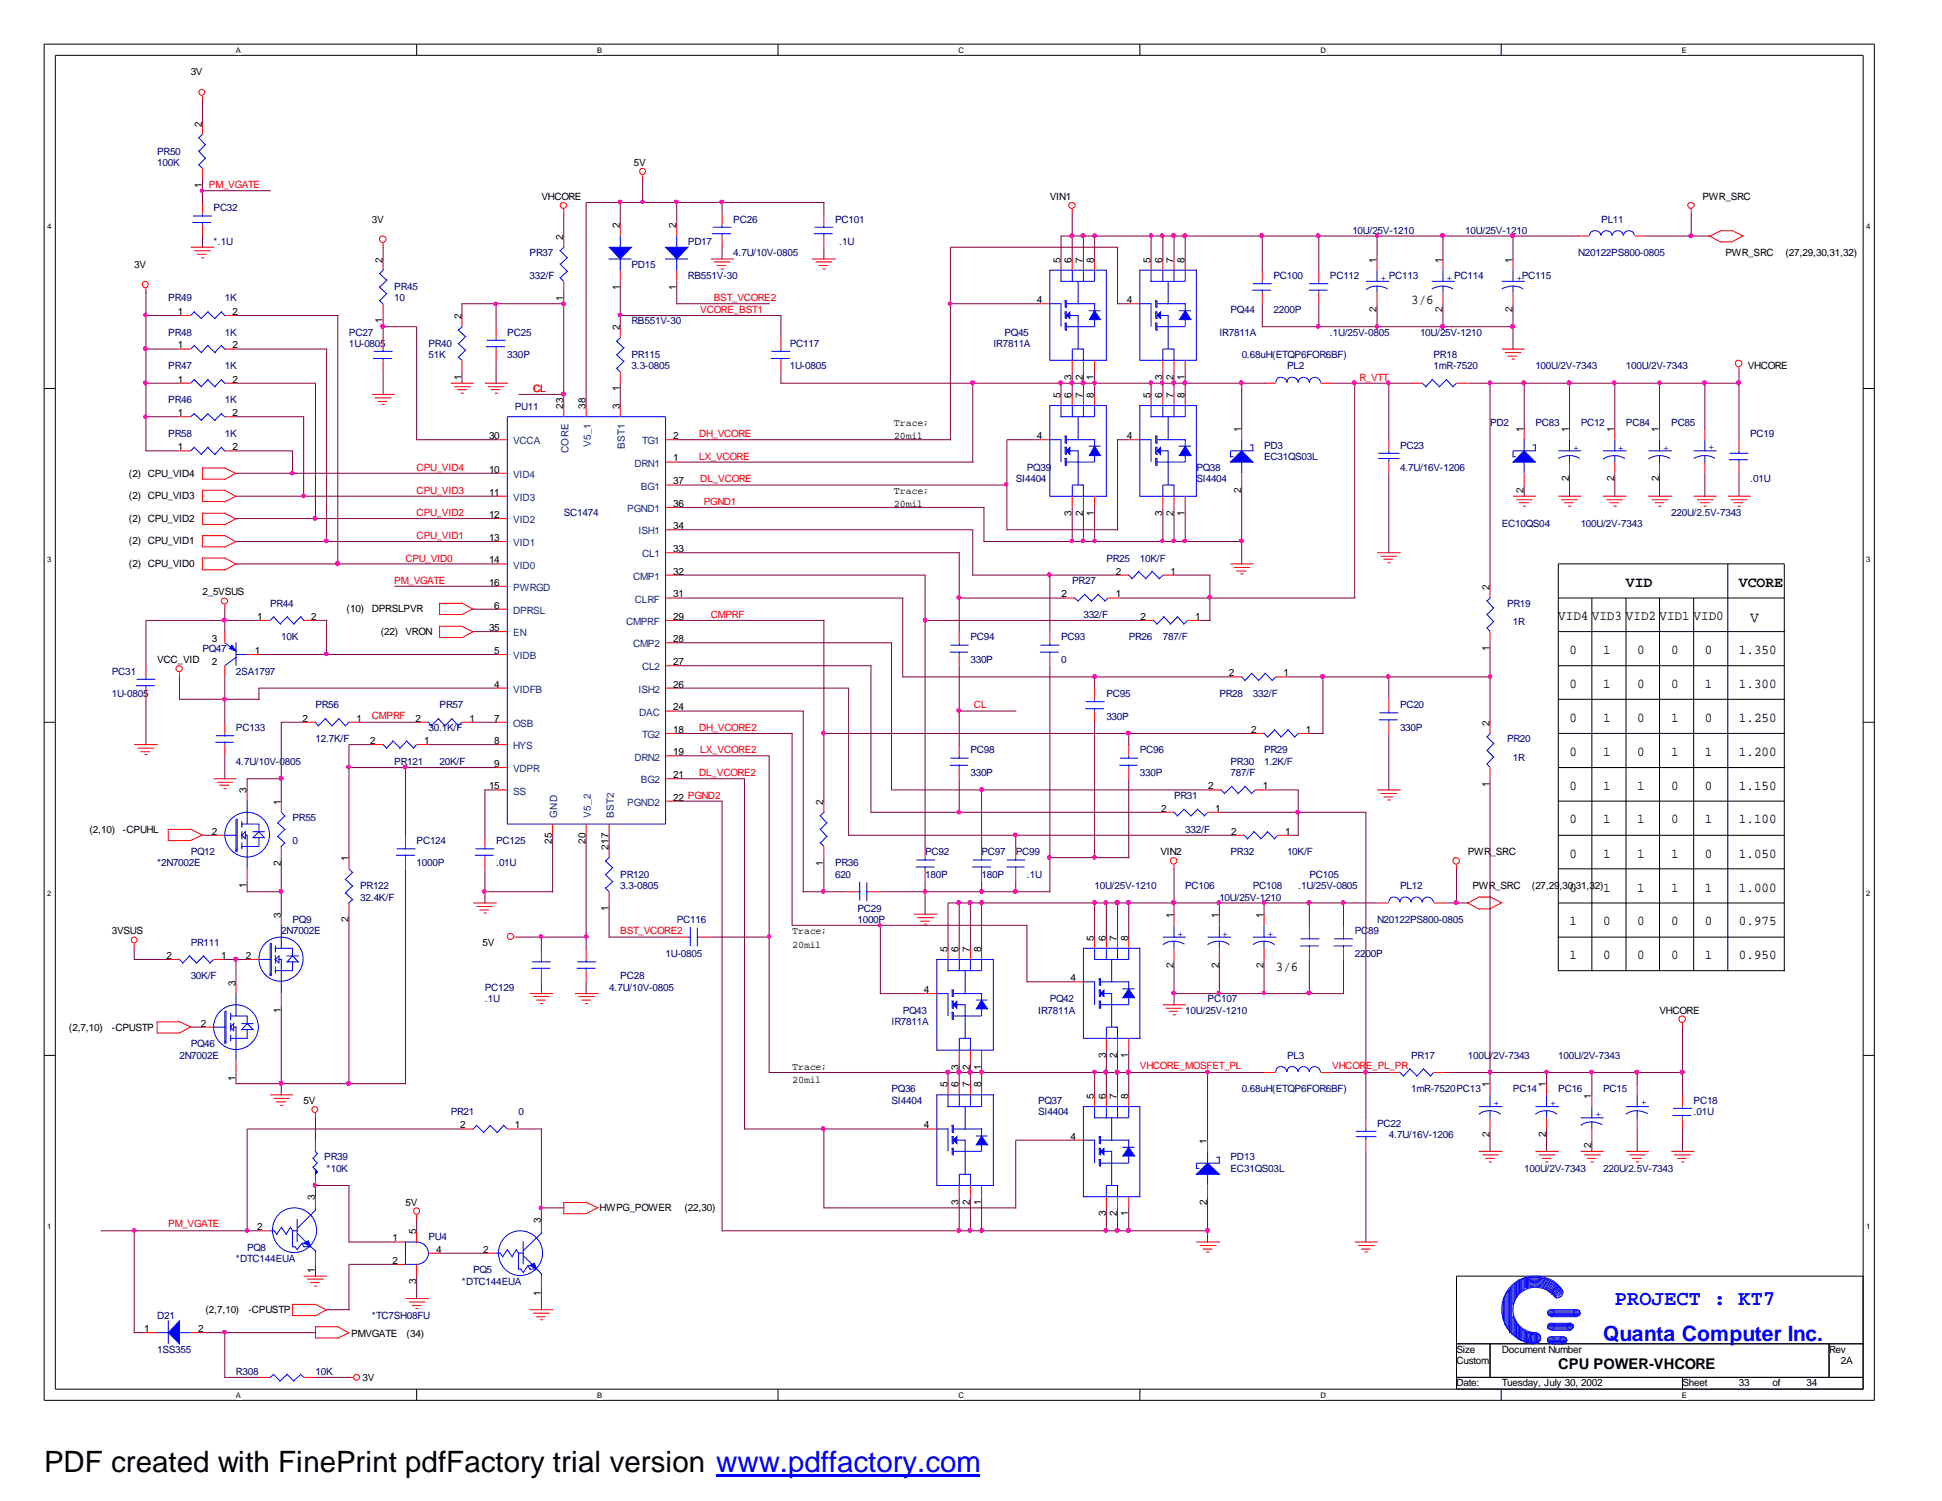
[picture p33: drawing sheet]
<svg xmlns="http://www.w3.org/2000/svg" width="279mm" height="216mm" viewBox="0 0 279 216" stroke-linecap="round" stroke-linejoin="round" font-family="sans-serif">
<defs><g id="words">
<text font-size="4.2" x="6.3" y="211.7">PDF created with FinePrint pdfFactory trial version www.pdffactory.com</text>
<g font-size="3" fill="#00f">
<text x="232.3" y="187.7">PROJECT : KT7</text>
<text x="230.6" y="192.9">Quanta Computer Inc.</text>
</g>
<g font-size="2.1">
<text x="233.9" y="84.5">VID</text>
<text x="250.2" y="84.5">VCORE</text>
<text x="251.8" y="89.5">V</text>
<text x="224.2" y="196.9">CPU POWER-VHCORE</text>
</g>
<g font-size="1.9">
<text x="203" y="43.7">3/6</text>
<text x="224.2" y="89.2">VID4</text>
<text x="229" y="89.2">VID3</text>
<text x="233.9" y="89.2">VID2</text>
<text x="238.8" y="89.2">VID1</text>
<text x="243.7" y="89.2">VID0</text>
<text x="225.8" y="94.1">0</text>
<text x="230.6" y="94.1">1</text>
<text x="235.5" y="94.1">0</text>
<text x="240.5" y="94.1">0</text>
<text x="245.3" y="94.1">0</text>
<text x="250.2" y="94.1">1.350</text>
<text x="225.8" y="99">0</text>
<text x="230.6" y="99">1</text>
<text x="235.5" y="99">0</text>
<text x="240.5" y="99">0</text>
<text x="245.3" y="99">1</text>
<text x="250.2" y="99">1.300</text>
<text x="225.8" y="103.9">0</text>
<text x="230.6" y="103.9">1</text>
<text x="235.5" y="103.9">0</text>
<text x="240.5" y="103.9">1</text>
<text x="245.3" y="103.9">0</text>
<text x="250.2" y="103.9">1.250</text>
<text x="225.8" y="113.6">0</text>
<text x="225.8" y="108.7">0</text>
<text x="230.6" y="108.7">1</text>
<text x="230.6" y="113.6">1</text>
<text x="235.5" y="108.7">0</text>
<text x="235.5" y="113.6">1</text>
<text x="240.5" y="113.6">0</text>
<text x="240.5" y="108.7">1</text>
<text x="245.3" y="113.6">0</text>
<text x="245.3" y="108.7">1</text>
<text x="250.2" y="113.6">1.150</text>
<text x="250.2" y="108.7">1.200</text>
<text x="225.8" y="118.4">0</text>
<text x="230.6" y="118.4">1</text>
<text x="235.5" y="118.4">1</text>
<text x="240.5" y="118.4">0</text>
<text x="245.3" y="118.4">1</text>
<text x="250.2" y="118.4">1.100</text>
<text x="225.8" y="123.4">0</text>
<text x="230.6" y="123.4">1</text>
<text x="235.5" y="123.4">1</text>
<text x="240.5" y="123.4">1</text>
<text x="245.3" y="123.4">0</text>
<text x="250.2" y="123.4">1.050</text>
<text x="225.8" y="128.3">0</text>
<text x="230.6" y="128.3">1</text>
<text x="235.5" y="128.3">1</text>
<text x="240.5" y="128.3">1</text>
<text x="245.3" y="128.3">1</text>
<text x="250.2" y="128.3">1.000</text>
<text x="225.8" y="133.1">1</text>
<text x="230.6" y="133.1">0</text>
<text x="235.5" y="133.1">0</text>
<text x="240.5" y="133.1">0</text>
<text x="245.3" y="133.1">0</text>
<text x="250.2" y="133.1">0.975</text>
<text x="183.6" y="139.6">3/6</text>
<text x="225.8" y="138">1</text>
<text x="230.6" y="138">0</text>
<text x="235.5" y="138">0</text>
<text x="240.5" y="138">0</text>
<text x="245.3" y="138">1</text>
<text x="250.2" y="138">0.950</text>
</g>
<g font-size="1.4">
<text x="27.4" y="10.8">3V</text>
<text x="29" y="18.2" transform="rotate(-90 29 18.2)">2</text>
<text x="91.2" y="23.9">5V</text>
<text x="29" y="27" transform="rotate(-90 29 27)">1</text>
<text x="77.9" y="28.7">VHCORE</text>
<text x="151" y="28.7">VIN1</text>
<text x="244.9" y="28.7">PWR_SRC</text>
<text x="53.5" y="32">3V</text>
<text x="81" y="34.5" transform="rotate(-90 81 34.5)">2</text>
<text x="89.2" y="32.9" transform="rotate(-90 89.2 32.9)">2</text>
<text x="97.3" y="32.9" transform="rotate(-90 97.3 32.9)">2</text>
<text x="19.3" y="38.5">3V</text>
<text x="55" y="37.8" transform="rotate(-90 55 37.8)">2</text>
<text x="89.2" y="41.7" transform="rotate(-90 89.2 41.7)">1</text>
<text x="97.3" y="41.7" transform="rotate(-90 97.3 41.7)">1</text>
<text x="152.6" y="37.8" transform="rotate(-90 152.6 37.8)">5</text>
<text x="154.2" y="37.8" transform="rotate(-90 154.2 37.8)">6</text>
<text x="155.8" y="37.8" transform="rotate(-90 155.8 37.8)">7</text>
<text x="157.4" y="37.8" transform="rotate(-90 157.4 37.8)">8</text>
<text x="165.5" y="37.8" transform="rotate(-90 165.5 37.8)">5</text>
<text x="167.2" y="37.8" transform="rotate(-90 167.2 37.8)">6</text>
<text x="168.8" y="37.8" transform="rotate(-90 168.8 37.8)">7</text>
<text x="170.4" y="37.8" transform="rotate(-90 170.4 37.8)">8</text>
<text x="198" y="37.8" transform="rotate(-90 198 37.8)">1</text>
<text x="207.5" y="37.8" transform="rotate(-90 207.5 37.8)">1</text>
<text x="217.6" y="37.8" transform="rotate(-90 217.6 37.8)">1</text>
<text x="248.2" y="36.8">PWR_SRC</text>
<text x="256.9" y="36.8">(27,29,30,31,32)</text>
<text x="25.6" y="45.3">1</text>
<text x="33.4" y="45.3">2</text>
<text x="55" y="46.5" transform="rotate(-90 55 46.5)">1</text>
<text x="66.4" y="45.9" transform="rotate(-90 66.4 45.9)">2</text>
<text x="81" y="43.3" transform="rotate(-90 81 43.3)">1</text>
<text x="89.2" y="47.5" transform="rotate(-90 89.2 47.5)">2</text>
<text x="149.2" y="43.6">4</text>
<text x="162.1" y="43.6">4</text>
<text x="198" y="44.9" transform="rotate(-90 198 44.9)">2</text>
<text x="207.5" y="44.9" transform="rotate(-90 207.5 44.9)">2</text>
<text x="217.6" y="44.9" transform="rotate(-90 217.6 44.9)">2</text>
<text x="25.6" y="50.1">1</text>
<text x="33.4" y="50.1">2</text>
<text x="251.5" y="53.1">VHCORE</text>
<text x="25.6" y="55">1</text>
<text x="25.6" y="59.9">1</text>
<text x="33.4" y="55">2</text>
<text x="33.4" y="59.9">2</text>
<text x="66.4" y="54.6" transform="rotate(-90 66.4 54.6)">1</text>
<text x="81" y="58.8" transform="rotate(-90 81 58.8)">23</text>
<text x="84.2" y="58.8" transform="rotate(-90 84.2 58.8)">38</text>
<text x="89.2" y="58.8" transform="rotate(-90 89.2 58.8)">3</text>
<text x="89.2" y="56.3" transform="rotate(-90 89.2 56.3)">1</text>
<text x="152.6" y="57.2" transform="rotate(-90 152.6 57.2)">5</text>
<text x="154.2" y="57.2" transform="rotate(-90 154.2 57.2)">6</text>
<text x="154.2" y="54.6" transform="rotate(-90 154.2 54.6)">3</text>
<text x="155.8" y="57.2" transform="rotate(-90 155.8 57.2)">7</text>
<text x="155.8" y="54.6" transform="rotate(-90 155.8 54.6)">2</text>
<text x="157.4" y="57.2" transform="rotate(-90 157.4 57.2)">8</text>
<text x="157.4" y="54.6" transform="rotate(-90 157.4 54.6)">1</text>
<text x="165.5" y="57.2" transform="rotate(-90 165.5 57.2)">5</text>
<text x="167.2" y="57.2" transform="rotate(-90 167.2 57.2)">6</text>
<text x="167.2" y="54.6" transform="rotate(-90 167.2 54.6)">3</text>
<text x="168.8" y="57.2" transform="rotate(-90 168.8 57.2)">7</text>
<text x="168.8" y="54.6" transform="rotate(-90 168.8 54.6)">2</text>
<text x="170.4" y="57.2" transform="rotate(-90 170.4 57.2)">8</text>
<text x="170.4" y="54.6" transform="rotate(-90 170.4 54.6)">1</text>
<text x="25.6" y="64.8">1</text>
<text x="33.4" y="64.8">2</text>
<text x="70.4" y="63.2">30</text>
<text x="96.9" y="63.2">2</text>
<text x="128.6" y="61.2">Trace;</text>
<text x="128.6" y="63.2">20mil</text>
<text x="149.2" y="63.2">4</text>
<text x="162.1" y="63.2">4</text>
<text x="178.6" y="62.1" transform="rotate(-90 178.6 62.1)">1</text>
<text x="219.2" y="62.1" transform="rotate(-90 219.2 62.1)">1</text>
<text x="225.7" y="62.1" transform="rotate(-90 225.7 62.1)">1</text>
<text x="232.2" y="62.1" transform="rotate(-90 232.2 62.1)">1</text>
<text x="238.7" y="62.1" transform="rotate(-90 238.7 62.1)">1</text>
<text x="18.5" y="71.8">(2) CPU_VID3</text>
<text x="18.5" y="68.6">(2) CPU_VID4</text>
<text x="70.4" y="68">10</text>
<text x="70.4" y="71.3">11</text>
<text x="96.9" y="66.4">1</text>
<text x="96.9" y="69.7">37</text>
<text x="128.6" y="71">Trace;</text>
<text x="178.6" y="70.9" transform="rotate(-90 178.6 70.9)">2</text>
<text x="219.2" y="70.9" transform="rotate(-90 219.2 70.9)">2</text>
<text x="225.7" y="69.3" transform="rotate(-90 225.7 69.3)">2</text>
<text x="232.2" y="69.3" transform="rotate(-90 232.2 69.3)">2</text>
<text x="238.7" y="69.3" transform="rotate(-90 238.7 69.3)">2</text>
<text x="18.5" y="75.1">(2) CPU_VID2</text>
<text x="70.4" y="74.5">12</text>
<text x="70.4" y="77.8">13</text>
<text x="96.9" y="72.9">36</text>
<text x="96.9" y="76.1">34</text>
<text x="128.6" y="72.9">20mil</text>
<text x="154.2" y="74.2" transform="rotate(-90 154.2 74.2)">3</text>
<text x="155.8" y="74.2" transform="rotate(-90 155.8 74.2)">2</text>
<text x="157.4" y="74.2" transform="rotate(-90 157.4 74.2)">1</text>
<text x="167.2" y="74.2" transform="rotate(-90 167.2 74.2)">3</text>
<text x="168.8" y="74.2" transform="rotate(-90 168.8 74.2)">2</text>
<text x="170.4" y="74.2" transform="rotate(-90 170.4 74.2)">1</text>
<text x="18.5" y="78.3">(2) CPU_VID1</text>
<text x="18.5" y="81.5">(2) CPU_VID0</text>
<text x="70.4" y="81">14</text>
<text x="96.9" y="79.4">33</text>
<text x="96.9" y="82.6">32</text>
<text x="160.5" y="82.6">2</text>
<text x="168.4" y="82.6">1</text>
<text x="29.1" y="85.6">2_5VSUS</text>
<text x="37" y="89.2">1</text>
<text x="44.8" y="89.2">2</text>
<text x="49.9" y="88.1">(10)</text>
<text x="53.5" y="88.1">DPRSLPVR</text>
<text x="70.4" y="84.2">16</text>
<text x="71.1" y="87.5">6</text>
<text x="96.9" y="85.9">31</text>
<text x="96.9" y="89.2">29</text>
<text x="152.7" y="85.9">2</text>
<text x="160.5" y="85.9">1</text>
<text x="164.1" y="89.2">2</text>
<text x="172" y="89.2">1</text>
<text x="214.3" y="84.9" transform="rotate(-90 214.3 84.9)">2</text>
<text x="22.6" y="95.4">VCC_VID</text>
<text x="30.5" y="95.7">2</text>
<text x="30.5" y="92.4">3</text>
<text x="36.7" y="94.1">1</text>
<text x="54.8" y="91.4">(22)</text>
<text x="58.3" y="91.4">VRON</text>
<text x="70.4" y="90.8">35</text>
<text x="71.1" y="94.1">5</text>
<text x="96.9" y="95.7">27</text>
<text x="96.9" y="92.4">28</text>
<text x="214.3" y="93.6" transform="rotate(-90 214.3 93.6)">1</text>
<text x="71.1" y="98.9">4</text>
<text x="96.9" y="98.9">26</text>
<text x="176.8" y="97.3">2</text>
<text x="184.7" y="97.3">1</text>
<text x="43.5" y="103.8">2</text>
<text x="51.3" y="103.8">1</text>
<text x="53.3" y="107">2</text>
<text x="59.8" y="103.8">2</text>
<text x="61" y="107">1</text>
<text x="67.6" y="103.8">1</text>
<text x="71.1" y="103.8">7</text>
<text x="71.1" y="107">8</text>
<text x="96.9" y="105.4">18</text>
<text x="96.9" y="102.2">24</text>
<text x="180" y="105.4">2</text>
<text x="187.9" y="105.4">1</text>
<text x="214.3" y="104.4" transform="rotate(-90 214.3 104.4)">2</text>
<text x="70.4" y="113.5">15</text>
<text x="71.1" y="110.3">9</text>
<text x="96.9" y="111.9">21</text>
<text x="96.9" y="108.6">19</text>
<text x="173.8" y="113.5">2</text>
<text x="181.7" y="113.5">1</text>
<text x="214.3" y="113.2" transform="rotate(-90 214.3 113.2)">1</text>
<text x="12.9" y="119.8">(2,10)</text>
<text x="17.7" y="119.8">-CPUHL</text>
<text x="35.5" y="114.1" transform="rotate(-90 35.5 114.1)">3</text>
<text x="40.4" y="115.7" transform="rotate(-90 40.4 115.7)">1</text>
<text x="96.9" y="115.1">22 PGND2</text>
<text x="118.4" y="115.7" transform="rotate(-90 118.4 115.7)">2</text>
<text x="167" y="116.8">2</text>
<text x="174.8" y="116.8">1</text>
<text x="30.5" y="120.1">2</text>
<text x="40.4" y="124.5" transform="rotate(-90 40.4 124.5)">2</text>
<text x="50.1" y="123.9" transform="rotate(-90 50.1 123.9)">1</text>
<text x="79.4" y="121.3" transform="rotate(-90 79.4 121.3)">25</text>
<text x="84.2" y="121.3" transform="rotate(-90 84.2 121.3)">20</text>
<text x="87.5" y="122.3" transform="rotate(-90 87.5 122.3)">217</text>
<text x="118.4" y="124.5" transform="rotate(-90 118.4 124.5)">1</text>
<text x="167" y="123">VIN2</text>
<text x="177.1" y="120.1">2</text>
<text x="184.9" y="120.1">1</text>
<text x="211.2" y="123">PWR</text>
<text x="214.5" y="123">_SRC</text>
<text x="35.5" y="127.8" transform="rotate(-90 35.5 127.8)">1</text>
<text x="40.4" y="132" transform="rotate(-90 40.4 132)">3</text>
<text x="87.5" y="131.1" transform="rotate(-90 87.5 131.1)">1</text>
<text x="168.8" y="132" transform="rotate(-90 168.8 132)">1</text>
<text x="175.3" y="132" transform="rotate(-90 175.3 132)">1</text>
<text x="181.8" y="132" transform="rotate(-90 181.8 132)">1</text>
<text x="211.8" y="127.9">PWR_SRC</text>
<text x="220.4" y="127.9">(27,29</text>
<text x="224.4" y="127.9">,30,31,32)</text>
<text x="16.1" y="134.4">3VSUS</text>
<text x="24" y="137.9">2</text>
<text x="31.8" y="137.9">1</text>
<text x="35.4" y="137.9">2</text>
<text x="50.1" y="132.7" transform="rotate(-90 50.1 132.7)">2</text>
<text x="69.4" y="136.1">5V</text>
<text x="114" y="134.4">Trace;</text>
<text x="114" y="136.3">20mil</text>
<text x="136.3" y="136.9" transform="rotate(-90 136.3 136.9)">5</text>
<text x="137.9" y="136.9" transform="rotate(-90 137.9 136.9)">6</text>
<text x="139.5" y="136.9" transform="rotate(-90 139.5 136.9)">7</text>
<text x="141.1" y="136.9" transform="rotate(-90 141.1 136.9)">8</text>
<text x="157.4" y="135.3" transform="rotate(-90 157.4 135.3)">5</text>
<text x="159.1" y="135.3" transform="rotate(-90 159.1 135.3)">6</text>
<text x="160.7" y="135.3" transform="rotate(-90 160.7 135.3)">7</text>
<text x="162.3" y="135.3" transform="rotate(-90 162.3 135.3)">8</text>
<text x="33.9" y="141.8" transform="rotate(-90 33.9 141.8)">3</text>
<text x="132.9" y="142.8">4</text>
<text x="154" y="141.1">4</text>
<text x="168.8" y="139.2" transform="rotate(-90 168.8 139.2)">2</text>
<text x="175.3" y="139.2" transform="rotate(-90 175.3 139.2)">2</text>
<text x="181.8" y="139.2" transform="rotate(-90 181.8 139.2)">2</text>
<text x="9.9" y="148.3">(2,7,10)</text>
<text x="16.1" y="148.3">-CPUSTP</text>
<text x="28.9" y="147.7">2</text>
<text x="40.4" y="145.7" transform="rotate(-90 40.4 145.7)">1</text>
<text x="238.8" y="145.8">VHCORE</text>
<text x="33.9" y="155.4" transform="rotate(-90 33.9 155.4)">1</text>
<text x="114" y="153.9">Trace;</text>
<text x="114" y="155.8">20mil</text>
<text x="137.9" y="153.8" transform="rotate(-90 137.9 153.8)">3</text>
<text x="139.5" y="153.8" transform="rotate(-90 139.5 153.8)">2</text>
<text x="141.1" y="153.8" transform="rotate(-90 141.1 153.8)">1</text>
<text x="159.1" y="152.1" transform="rotate(-90 159.1 152.1)">3</text>
<text x="160.7" y="152.1" transform="rotate(-90 160.7 152.1)">2</text>
<text x="162.3" y="152.1" transform="rotate(-90 162.3 152.1)">1</text>
<text x="43.7" y="158.8">5V</text>
<text x="136.3" y="156.4" transform="rotate(-90 136.3 156.4)">5</text>
<text x="137.9" y="156.4" transform="rotate(-90 137.9 156.4)">6</text>
<text x="139.5" y="156.4" transform="rotate(-90 139.5 156.4)">7</text>
<text x="141.1" y="156.4" transform="rotate(-90 141.1 156.4)">8</text>
<text x="157.4" y="158.1" transform="rotate(-90 157.4 158.1)">5</text>
<text x="159.1" y="158.1" transform="rotate(-90 159.1 158.1)">6</text>
<text x="160.7" y="158.1" transform="rotate(-90 160.7 158.1)">7</text>
<text x="162.3" y="158.1" transform="rotate(-90 162.3 158.1)">8</text>
<text x="214.3" y="156.4" transform="rotate(-90 214.3 156.4)">1</text>
<text x="222.4" y="156.4" transform="rotate(-90 222.4 156.4)">1</text>
<text x="228.9" y="158.1" transform="rotate(-90 228.9 158.1)">1</text>
<text x="66.2" y="162.3">2</text>
<text x="74.1" y="162.3">1</text>
<text x="132.9" y="162.3">4</text>
<text x="154" y="163.9">4</text>
<text x="173.7" y="164.5" transform="rotate(-90 173.7 164.5)">1</text>
<text x="214.3" y="163.6" transform="rotate(-90 214.3 163.6)">2</text>
<text x="222.4" y="163.6" transform="rotate(-90 222.4 163.6)">2</text>
<text x="228.9" y="165.2" transform="rotate(-90 228.9 165.2)">2</text>
<text x="45.3" y="172.6" transform="rotate(-90 45.3 172.6)">3</text>
<text x="58.3" y="173.4">5V</text>
<text x="137.9" y="173.3" transform="rotate(-90 137.9 173.3)">3</text>
<text x="139.5" y="173.3" transform="rotate(-90 139.5 173.3)">2</text>
<text x="141.1" y="173.3" transform="rotate(-90 141.1 173.3)">1</text>
<text x="173.7" y="173.3" transform="rotate(-90 173.7 173.3)">2</text>
<text x="37" y="177">2</text>
<text x="56.5" y="178.6">1</text>
<text x="59.9" y="177.5" transform="rotate(-90 59.9 177.5)">5</text>
<text x="77.8" y="175.9" transform="rotate(-90 77.8 175.9)">3</text>
<text x="86.3" y="174.2">HWPG_POWER</text>
<text x="98.5" y="174.2">(22,30)</text>
<text x="159.1" y="174.9" transform="rotate(-90 159.1 174.9)">3</text>
<text x="160.7" y="174.9" transform="rotate(-90 160.7 174.9)">2</text>
<text x="162.3" y="174.9" transform="rotate(-90 162.3 174.9)">1</text>
<text x="45.3" y="183" transform="rotate(-90 45.3 183)">1</text>
<text x="56.5" y="181.8">2</text>
<text x="59.9" y="184.7" transform="rotate(-90 59.9 184.7)">3</text>
<text x="62.7" y="180.2">4</text>
<text x="69.5" y="180.2">2</text>
<text x="20.7" y="191.6">1</text>
<text x="28.5" y="191.6">2</text>
<text x="29.5" y="188.9">(2,7,10)</text>
<text x="35.7" y="188.9">-CPUSTP</text>
<text x="77.8" y="186.4" transform="rotate(-90 77.8 186.4)">1</text>
<text x="50.5" y="192.3">PMVGATE</text>
<text x="58.5" y="192.3">(34)</text>
<text x="209.5" y="196.2">Custom</text>
<text x="209.5" y="194.6">Size</text>
<text x="216.1" y="194.6">Document Number</text>
<text x="263.1" y="194.6">Rev</text>
<text x="264.8" y="196.2">2A</text>
<text x="52.2" y="198.6">3V</text>
<text x="209.5" y="199.4">Date:</text>
<text x="216.1" y="199.4">Tuesday, July 30, 2002</text>
<text x="242.1" y="199.4">Sheet</text>
<text x="250.2" y="199.4">33</text>
<text x="255" y="199.4">of</text>
<text x="259.9" y="199.4">34</text>
</g>
<g font-size="1.4" fill="#000080">
<text x="22.6" y="22.3">PR50</text>
<text x="22.6" y="23.9">100K</text>
<text x="30.7" y="30.4">PC32</text>
<text x="30.7" y="35.2">*.1U</text>
<text x="99" y="35.2">PD17</text>
<text x="105.5" y="32">PC26</text>
<text x="120.1" y="32">PC101</text>
<text x="120.7" y="35.2">.1U</text>
<text x="194.6" y="33.6">10U/25V-1210</text>
<text x="210.8" y="33.6">10U/25V-1210</text>
<text x="230.4" y="32">PL11</text>
<text x="56.7" y="41.7">PR45</text>
<text x="76.2" y="36.8">PR37</text>
<text x="76.2" y="40.1">332/F</text>
<text x="90.8" y="38.5">PD15</text>
<text x="99" y="40.1">RB551V-30</text>
<text x="105.5" y="36.8">4.7U/10V-0805</text>
<text x="183.2" y="40.1">PC100</text>
<text x="191.3" y="40.1">PC112</text>
<text x="227.1" y="36.8">N20122PS800-0805</text>
<text x="24.2" y="43.3">PR49</text>
<text x="32.3" y="43.3">1K</text>
<text x="56.7" y="43.3">10</text>
<text x="90.8" y="46.7">RB551V-30</text>
<text x="177" y="45">PQ44</text>
<text x="183.2" y="45">2200P</text>
<text x="24.2" y="48.3">PR48</text>
<text x="24.2" y="53.1">PR47</text>
<text x="32.3" y="48.3">1K</text>
<text x="32.3" y="53.1">1K</text>
<text x="50.2" y="48.3">PC27</text>
<text x="50.2" y="49.9">1U-0805</text>
<text x="61.6" y="49.9">PR40</text>
<text x="61.6" y="51.5">51K</text>
<text x="73" y="48.3">PC25</text>
<text x="73" y="51.5">330P</text>
<text x="90.8" y="51.5">PR115</text>
<text x="90.8" y="53.1">3.3-0805</text>
<text x="113.6" y="49.9">PC117</text>
<text x="113.6" y="53.1">1U-0805</text>
<text x="142.9" y="49.9">IR7811A</text>
<text x="144.5" y="48.3">PQ45</text>
<text x="175.4" y="48.3">IR7811A</text>
<text x="178.6" y="51.5">0.68uH(ETQP6FOR6BF)</text>
<text x="185.2" y="53.1">PL2</text>
<text x="191.3" y="48.3">.1U/25V-0805</text>
<text x="204.3" y="48.3">10U/25V-1210</text>
<text x="206.2" y="51.5">PR18</text>
<text x="206.2" y="53.1">1mR-7520</text>
<text x="220.9" y="53.1">100U/2V-7343</text>
<text x="233.9" y="53.1">100U/2V-7343</text>
<text x="24.2" y="58">PR46</text>
<text x="32.3" y="58">1K</text>
<text x="74.1" y="59">PU11</text>
<text x="24.2" y="62.9">PR58</text>
<text x="32.3" y="62.9">1K</text>
<text x="181.9" y="64.5">PD3</text>
<text x="201.4" y="64.5">PC23</text>
<text x="214.4" y="61.2">PD2</text>
<text x="220.9" y="61.2">PC83</text>
<text x="227.4" y="61.2">PC12</text>
<text x="233.9" y="61.2">PC84</text>
<text x="240.5" y="61.2">PC85</text>
<text x="251.8" y="62.9">PC19</text>
<text x="146.1" y="69.3">SI4404</text>
<text x="147.7" y="67.7">PQ39</text>
<text x="172.1" y="67.7">PQ38</text>
<text x="172.1" y="69.3">SI4404</text>
<text x="181.9" y="66.1">EC31QS03L</text>
<text x="201.4" y="67.7">4.7U/16V-1206</text>
<text x="251.8" y="69.3">.01U</text>
<text x="81.1" y="74.3">SC1474</text>
<text x="216.1" y="75.9">EC10QS04</text>
<text x="227.4" y="75.9">100U/2V-7343</text>
<text x="240.5" y="74.3">220U/2.5V-7343</text>
<text x="154.3" y="84">PR27</text>
<text x="159.2" y="80.8">PR25</text>
<text x="164" y="80.8">10K/F</text>
<text x="38.9" y="87.3">PR44</text>
<text x="155.9" y="88.9">332/F</text>
<text x="216.8" y="87.3">PR19</text>
<text x="217.7" y="89.8">1R</text>
<text x="29.1" y="93.7">PQ47</text>
<text x="40.5" y="92.1">10K</text>
<text x="139.6" y="92.1">PC94</text>
<text x="139.6" y="95.4">330P</text>
<text x="152.7" y="92.1">PC93</text>
<text x="152.7" y="95.4">0</text>
<text x="162.4" y="92.1">PR26</text>
<text x="167.3" y="92.1">787/F</text>
<text x="16.1" y="97">PC31</text>
<text x="16.1" y="100.2">1U-0805</text>
<text x="34" y="97">2SA1797</text>
<text x="45.4" y="101.9">PR56</text>
<text x="63.2" y="101.9">PR57</text>
<text x="159.2" y="100.2">PC95</text>
<text x="175.4" y="100.2">PR28</text>
<text x="180.3" y="100.2">332/F</text>
<text x="201.4" y="101.9">PC20</text>
<text x="34" y="105.2">PC133</text>
<text x="45.4" y="106.8">12.7K/F</text>
<text x="61.6" y="105.2">30.1K/F</text>
<text x="159.2" y="103.5">330P</text>
<text x="201.4" y="105.2">330P</text>
<text x="216.8" y="106.8">PR20</text>
<text x="34" y="110">4.7U/10V-0805</text>
<text x="56.7" y="110">PR121</text>
<text x="63.2" y="110">20K/F</text>
<text x="139.6" y="108.4">PC98</text>
<text x="139.6" y="111.7">330P</text>
<text x="164" y="108.4">PC96</text>
<text x="164" y="111.7">330P</text>
<text x="177" y="110">PR30</text>
<text x="177" y="111.7">787/F</text>
<text x="181.9" y="108.4">PR29</text>
<text x="181.9" y="110">1.2K/F</text>
<text x="217.7" y="109.4">1R</text>
<text x="42.1" y="118.1">PR55</text>
<text x="168.9" y="114.9">PR31</text>
<text x="170.5" y="119.8">332/F</text>
<text x="22.6" y="124.6">*2N7002E</text>
<text x="27.4" y="123">PQ12</text>
<text x="42.1" y="121.4">0</text>
<text x="59.9" y="121.4">PC124</text>
<text x="59.9" y="124.6">1000P</text>
<text x="71.4" y="121.4">PC125</text>
<text x="71.4" y="124.6">.01U</text>
<text x="120.1" y="124.6">PR36</text>
<text x="133.1" y="123">PC92</text>
<text x="141.2" y="123">PC97</text>
<text x="146.1" y="123">PC99</text>
<text x="177" y="123">PR32</text>
<text x="185.2" y="123">10K/F</text>
<text x="51.8" y="127.9">PR122</text>
<text x="51.8" y="129.5">32.4K/F</text>
<text x="89.2" y="126.2">PR120</text>
<text x="89.2" y="127.9">3.3-0805</text>
<text x="120.1" y="126.2">620</text>
<text x="123.4" y="131.1">PC29</text>
<text x="133.1" y="126.2">180P</text>
<text x="141.2" y="126.2">180P</text>
<text x="147.7" y="126.2">.1U</text>
<text x="157.5" y="127.9">10U/25V-1210</text>
<text x="170.5" y="127.9">PC106</text>
<text x="175.4" y="129.5">10U/25V-1210</text>
<text x="180.3" y="127.9">PC108</text>
<text x="186.8" y="127.9">.1U/25V-0805</text>
<text x="188.4" y="126.2">PC105</text>
<text x="201.4" y="127.9">PL12</text>
<text x="27.4" y="136.1">PR111</text>
<text x="40.5" y="134.4">2N7002E</text>
<text x="42.1" y="132.8">PQ9</text>
<text x="95.8" y="137.7">1U-0805</text>
<text x="97.4" y="132.8">PC116</text>
<text x="123.4" y="132.8">1000P</text>
<text x="194.9" y="134.4">PC89</text>
<text x="194.9" y="137.7">2200P</text>
<text x="198.1" y="132.8">N20122PS800-0805</text>
<text x="27.4" y="140.9">30K/F</text>
<text x="69.8" y="142.5">PC129</text>
<text x="87.6" y="142.5">4.7U/10V-0805</text>
<text x="89.2" y="140.9">PC28</text>
<text x="69.8" y="144.2">.1U</text>
<text x="128.3" y="147.4">IR7811A</text>
<text x="129.9" y="145.8">PQ43</text>
<text x="149.4" y="145.8">IR7811A</text>
<text x="151" y="144.2">PQ42</text>
<text x="170.5" y="145.8">10U/25V-1210</text>
<text x="173.7" y="144.2">PC107</text>
<text x="25.8" y="152.3">2N7002E</text>
<text x="27.4" y="150.6">PQ46</text>
<text x="185.2" y="152.3">PL3</text>
<text x="203" y="152.3">PR17</text>
<text x="211.2" y="152.3">100U</text>
<text x="214.4" y="152.3">/2V-7343</text>
<text x="224.2" y="152.3">100U/2V-7343</text>
<text x="64.9" y="160.4">PR21</text>
<text x="74.6" y="160.4">0</text>
<text x="128.3" y="157.1">PQ36</text>
<text x="128.3" y="158.8">SI4404</text>
<text x="149.4" y="158.8">PQ37</text>
<text x="149.4" y="160.4">SI4404</text>
<text x="178.6" y="157.1">0.68uH(ETQP6FOR6BF)</text>
<text x="203" y="157.1">1mR-7520PC13</text>
<text x="217.7" y="157.1">PC14</text>
<text x="224.2" y="157.1">PC16</text>
<text x="230.6" y="157.1">PC15</text>
<text x="243.7" y="158.8">PC18</text>
<text x="243.7" y="160.4">.01U</text>
<text x="46.7" y="166.9">PR39</text>
<text x="177" y="166.9">PD13</text>
<text x="198.1" y="162.1">PC22</text>
<text x="199.8" y="163.7">4.7U/16V-1206</text>
<text x="47" y="168.6">*10K</text>
<text x="177" y="168.6">EC31QS03L</text>
<text x="219.3" y="168.6">100U/2V-7343</text>
<text x="230.6" y="168.6">220U/2.5V-7343</text>
<text x="35.6" y="179.9">PQ8</text>
<text x="61.6" y="178.3">PU4</text>
<text x="34" y="181.5">*DTC144EUA</text>
<text x="66.5" y="184.8">*DTC144EUA</text>
<text x="68.1" y="183.1">PQ5</text>
<text x="22.6" y="189.7">D21</text>
<text x="53.5" y="189.7">*TC7SH08FU</text>
<text x="22.6" y="194.6">1SS355</text>
<text x="34" y="197.8">R308</text>
<text x="45.4" y="197.8">10K</text>
</g>
<g font-size="1.4" fill="#f00">
<text x="30.1" y="27.1">PM_VGATE</text>
<text x="100.8" y="45">VCORE_BST1</text>
<text x="102.7" y="43.3">BST_VCORE2</text>
<text x="76.7" y="56.4">CL</text>
<text x="195.6" y="54.8">R_VTT</text>
<text x="100.6" y="62.9">DH_VCORE</text>
<text x="59.9" y="71">CPU_VID3</text>
<text x="59.9" y="67.7">CPU_VID4</text>
<text x="100.6" y="66.1">LX_VCORE</text>
<text x="100.8" y="69.3">DL_VCORE</text>
<text x="59.9" y="77.5">CPU_VID1</text>
<text x="59.9" y="74.3">CPU_VID2</text>
<text x="101.3" y="72.6">PGND1</text>
<text x="56.7" y="84">PM_VGATE</text>
<text x="58.3" y="80.8">CPU_VID0</text>
<text x="102.3" y="88.9">CMPRF</text>
<text x="140.1" y="101.9">CL</text>
<text x="53.5" y="103.4">CMPRF</text>
<text x="100.6" y="105.2">DH_VCORE2</text>
<text x="100.6" y="111.7">DL_VCORE2</text>
<text x="100.8" y="108.4">LX_VCORE2</text>
<text x="89.2" y="134.4">BST_VCORE2</text>
<text x="164" y="153.8">VHCORE_MOSFET_PL</text>
<text x="191.7" y="153.8">VHCOR</text>
<text x="196.5" y="153.8">E_PL_PR</text>
<text x="24.2" y="176.5">PM_VGATE</text>
</g>
<g font-size="1.4" fill="#00f">
<text x="198.6" y="40.5">+ PC113</text>
<text x="208.1" y="40.5">+PC114</text>
<text x="218.2" y="40.5">+PC115</text>
<text x="226.3" y="64.9">+</text>
<text x="232.7" y="64.9">+</text>
<text x="239.3" y="64.9">+</text>
<text x="245.8" y="64.7">+</text>
<text x="169.4" y="134.7">+</text>
<text x="175.9" y="134.7">+</text>
<text x="182.4" y="134.7">+</text>
<text x="214.9" y="159.1">+</text>
<text x="223" y="159.1">+</text>
<text x="229.5" y="160.7">+</text>
<text x="236.1" y="158.9">+</text>
</g>
<g font-size="1.4" fill="#004080">
<text x="73.8" y="63.9">VCCA</text>
<text x="81.8" y="65.2" transform="rotate(-90 81.8 65.2)">CORE</text>
<text x="85" y="64.3" transform="rotate(-90 85 64.3)">V5_1</text>
<text x="89.9" y="64.6" transform="rotate(-90 89.9 64.6)">BST1</text>
<text x="92.4" y="63.9">TG1</text>
<text x="73.8" y="68.7">VID4</text>
<text x="91.3" y="67.1">DRN1</text>
<text x="92.2" y="70.4">BG1</text>
<text x="73.8" y="72.1">VID3</text>
<text x="73.8" y="75.3">VID2</text>
<text x="90.3" y="73.7">PGND1</text>
<text x="91.9" y="76.9">ISH1</text>
<text x="73.8" y="78.6">VID1</text>
<text x="73.8" y="81.8">VID0</text>
<text x="91.1" y="83.4">CMP1</text>
<text x="92.4" y="80.2">CL1</text>
<text x="73.8" y="85">PWRGD</text>
<text x="73.8" y="88.3">DPRSL</text>
<text x="90.1" y="89.9">CMPRF</text>
<text x="91.4" y="86.7">CLRF</text>
<text x="73.8" y="91.5">EN</text>
<text x="73.8" y="94.8">VIDB</text>
<text x="91.1" y="93.1">CMP2</text>
<text x="73.8" y="99.7">VIDFB</text>
<text x="91.9" y="99.7">ISH2</text>
<text x="92.4" y="96.4">CL2</text>
<text x="73.8" y="104.6">OSB</text>
<text x="73.8" y="107.8">HYS</text>
<text x="91.9" y="103">DAC</text>
<text x="92.4" y="106.2">TG2</text>
<text x="73.8" y="111.1">VDPR</text>
<text x="91.3" y="109.4">DRN2</text>
<text x="92.2" y="112.7">BG2</text>
<text x="73.8" y="114.3">SS</text>
<text x="80.2" y="117.7" transform="rotate(-90 80.2 117.7)">GND</text>
<text x="85" y="117.7" transform="rotate(-90 85 117.7)">V5_2</text>
<text x="88.3" y="117.7" transform="rotate(-90 88.3 117.7)">BST2</text>
<text x="90.3" y="115.9">PGND2</text>
</g>
<g font-size="1.1">
<text x="34" y="7.6">A</text>
<text x="85.9" y="7.6">B</text>
<text x="137.9" y="7.6">C</text>
<text x="190" y="7.6">D</text>
<text x="242" y="7.6">E</text>
<text x="6.8" y="32.9">4</text>
<text x="268.5" y="32.9">4</text>
<text x="6.8" y="80.9">3</text>
<text x="268.5" y="80.9">3</text>
<text x="6.8" y="128.9">2</text>
<text x="268.5" y="128.9">2</text>
<text x="6.8" y="176.8">1</text>
<text x="268.5" y="176.8">1</text>
<text x="34" y="201.1">A</text>
<text x="85.9" y="201.1">B</text>
<text x="137.9" y="201.1">C</text>
<text x="190" y="201.1">D</text>
<text x="242" y="201.1">E</text>
</g>
</g></defs>
<path d="M6.3 6.3h263.4v195.1h-263.4zM8 8h260.1v191.8h-260.1z" fill="none" stroke="#000" stroke-width=".14"/>
<g fill="#fff">
<path d="M34 6.5h.7v1.4h-.7z"/>
<path d="M34 200h.7v1.3h-.7z"/>
</g>
<path d="M59.9 6.3v1.7M59.9 199.8v1.6" fill="none" stroke="#000" stroke-width=".14"/>
<g fill="#fff">
<path d="M85.9 6.5h.8v1.4h-.8z"/>
<path d="M85.9 200h.8v1.3h-.8z"/>
</g>
<path d="M111.9 6.3v1.7M111.9 199.8v1.6" fill="none" stroke="#000" stroke-width=".14"/>
<g fill="#fff">
<path d="M137.9 6.5h.8v1.4h-.8z"/>
<path d="M137.9 200h.8v1.3h-.8z"/>
</g>
<path d="M164 6.3v1.7M164 199.8v1.6" fill="none" stroke="#000" stroke-width=".14"/>
<g fill="#fff">
<path d="M190 6.5h.8v1.4h-.8z"/>
<path d="M190 200h.8v1.3h-.8z"/>
</g>
<path d="M216 6.3v1.7M216 199.8v1.6" fill="none" stroke="#000" stroke-width=".14"/>
<g fill="#fff">
<path d="M242 6.5h.7v1.4h-.7z"/>
<path d="M242 200h.7v1.3h-.7z"/>
<path d="M6.8 31.8h.6v1.4h-.6z"/>
<path d="M268.5 31.8h.6v1.4h-.6z"/>
<path d="M6.8 79.8h.6v1.3h-.6z"/>
<path d="M268.5 79.8h.6v1.3h-.6z"/>
</g>
<path d="M6.3 55.9h1.7M268.1 55.9h1.6" fill="none" stroke="#000" stroke-width=".14"/>
<g fill="#fff">
<path d="M6.8 127.8h.6v1.3h-.6z"/>
<path d="M268.5 127.8h.6v1.3h-.6z"/>
</g>
<path d="M6.3 103.9h1.7M268.1 103.9h1.6" fill="none" stroke="#000" stroke-width=".14"/>
<g fill="#fff">
<path d="M6.8 175.7h.6v1.3h-.6z"/>
<path d="M268.5 175.7h.6v1.3h-.6z"/>
</g>
<g fill="none" stroke="#000" stroke-width=".14">
<path d="M224.2 86h32.6M224.2 95.8h32.6M224.2 90.8h32.6M229 86v53.7M233.9 86v53.7M238.8 86v53.7M243.7 86v53.7M248.6 81.1v58.6M224.2 115.2h32.6M224.2 105.5h32.6M224.2 110.4h32.6M224.2 100.6h32.6"/>
<path d="M224.1 134.8h32.6M224.2 120.1h32.6M224.2 125h32.6M224.2 139.7v-58.6h32.5v58.6M224.2 139.6h32.6M224.2 129.9h32.5M6.3 151.8h1.7M268.1 151.8h1.6M209.5 183.6h58.6v16.2h-58.6zM209.5 193.3h58.6M209.5 198.1h58.6M214.4 193.3v4.8"/>
<path d="M242.1 198.1v1.7M263.1 193.3v4.8"/>
</g>
<g fill="none" stroke="#f00" stroke-width=".14">
<path d="M29.1 13.8v.8M29.1 17.7v1.6M27.4 35.6h3.4M27.9 36.1h2.4M28.4 36.6h1.3M29 37.1h.4M29.1 24.2v1.6M29.1 29.1v1.6M29.1 32.3v1.7M55.1 35v.6M55.1 37.3v1.6M81.1 30.1v.7"/>
<path d="M81.1 34v1.6M89.2 32.3v1.7M89.2 38.9v1.6M92.5 25.2v.7M97.4 32.3v1.7M97.4 38.9v1.6M102.3 37.3h3.3M102.7 37.7h2.4M103.1 38.2h1.4M103.7 38.7h.4M103.9 30.7v1.6M103.9 34v1.6"/>
<path d="M116.8 37.3h3.4M117.3 37.7h2.4M117.8 38.2h1.3M118.4 38.7h.4M118.5 30.7v1.6M118.5 34v1.6M152.7 37.3v1.6M154.3 30.1v.7M154.3 37.3v1.6M155.9 37.3v1.6M157.5 37.3v1.6M165.6 37.3v1.6"/>
<path d="M167.3 37.3v1.6M168.9 37.3v1.6M170.5 37.3v1.6M181.6 38.9v1.6M189.7 38.9v1.6M198.1 37.3v1.6M207.6 37.3v1.6M217.7 37.3v1.6M227.1 34h1.6M235.2 34h1.6M243.3 30.1v.7M246 34l1.6 .9"/>
<path d="M247.5 33.2h1.7M247.6 34.8h1.7M247.6 33.2l-1.7 .8M249.1 33.1l1.7 .9M250.9 33.9l-1.7 .9M21 41.5v.7M25.8 55.1h1.6M25.8 50.2h1.6M25.8 45.4h1.6M25.8 59.9h1.6M32.3 55.1h1.7M32.3 50.2h1.7"/>
<path d="M32.3 45.4h1.7M32.3 59.9h1.7M53.5 56.7h3.3M53.9 57.2h2.4M54.4 57.7h1.3M54.9 58.2h.5M55.1 43.7v1.7M55.1 48.6v1.6M55.1 51.8v1.7M64.9 55.1h3.3M65.4 55.6h2.3M65.8 56h1.3"/>
<path d="M66.3 56.6h.4M66.5 45.4v1.6M66.5 51.8v1.7M69.8 55.1h3.3M70.2 55.6h2.4M70.6 56h1.4M71.2 56.6h.4M71.4 47v1.6M71.4 50.2v1.6M81.1 40.5v1.6M81.1 58.3v1.6M84.3 58.3v1.6"/>
<path d="M89.2 47v1.6M89.2 53.5v1.6M89.2 58.3v1.6M112.4 48.6v1.6M112.4 51.8v1.7M149.4 43.7h1.6M152.7 56.7v1.6M154.3 51.8v1.7M154.3 56.7v1.6M155.9 51.8v1.7M155.9 56.7v1.6M157.5 51.8v1.7"/>
<path d="M157.5 56.7v1.6M162.4 43.7h1.6M165.6 56.7v1.6M167.3 51.8v1.7M167.3 56.7v1.6M168.9 51.8v1.7M168.9 56.7v1.6M170.5 51.8v1.7M170.5 56.7v1.6M181.6 42.1v1.6M181.9 55.1h1.7M189.7 42.1v1.6"/>
<path d="M190 55.1h1.7M198.1 42.1v1.6M203 55.1h1.6M207.6 42.1v1.6M209.5 55.1h1.7M216.1 50.2h3.3M216.5 50.7h2.4M216.9 51.2h1.4M217.5 51.6h.4M217.7 42.1v1.6M250.2 52.8v.8M25.8 64.9h1.6"/>
<path d="M29 78.7h3.3M29 72.1h3.3M29 75.4h3.3M29 68.9h3.3M29.1 67.2v1.7M29.1 70.4v1.7M29.1 73.7v1.7M29.1 77v1.7M29.1 77h3.3M29.1 70.5h3.3M29.1 73.8h3.3M29.1 67.3h3.3"/>
<path d="M32.3 64.9h1.7M32.3 77l1.7 1M32.3 70.5l1.7 1M32.3 73.8l1.7 .9M32.3 67.3l1.7 .9M34 77.9l-1.7 .8M34 71.4l-1.7 .8M34 74.6l-1.7 .9M34 68.1l-1.7 .9M71.4 71.4h1.6M71.4 63.2h1.6M71.4 68.1h1.6"/>
<path d="M71.4 74.6h1.6M71.4 77.9h1.6M95.8 79.5h1.6M95.8 63.2h1.6M95.8 66.5h1.6M95.8 69.8h1.6M95.8 73h1.6M95.8 76.2h1.6M149.4 63.2h1.6M154.3 71.4v1.6M155.9 71.4v1.6M157.5 71.4v1.6"/>
<path d="M162.4 63.2h1.6M167.3 71.4v1.6M168.9 71.4v1.6M170.5 71.4v1.6M178.6 61.6v1.6M178.6 68.1v1.7M198.1 79.5h3.4M199.8 63.2v1.7M199.8 66.5v1.6M217.7 71.4h3.3M218.2 71.9h2.3M218.5 72.3h1.5"/>
<path d="M219.1 72.8h.4M219.3 61.6v1.6M219.3 68.1v1.7M224.2 71.4h3.3M224.6 71.9h2.4M225 72.3h1.4M225.6 72.8h.5M225.8 61.6v1.6M225.8 66.5v1.6M230.6 71.4h3.4M231.1 71.9h2.4M231.6 72.3h1.3"/>
<path d="M232.2 72.8h.4M232.3 61.6v1.6M232.3 66.5v1.6M237.2 71.4h3.3M237.7 71.9h2.3M238.1 72.3h1.3M238.6 72.8h.4M238.8 61.6v1.6M238.8 66.5v1.6M243.7 71.4h3.3M244.2 71.9h2.3M244.6 72.3h1.4"/>
<path d="M245.1 72.8h.4M245.3 61.6v1.6M245.3 66.5v1.6M248.6 71.4h3.3M249 71.9h2.4M249.4 72.3h1.4M250 72.8h.4M250.2 63.2v1.7M250.2 66.5v1.6M21 95.8v1.6M21 99v1.6M25.8 96.7v.8"/>
<path d="M29 82h3.3M29.1 80.2v1.8M29.1 80.3h3.3M32.3 87v.7M32.3 90.8v1.7M32.3 95.8v1.6M32.3 80.3l1.7 .9M34 81.1l-1.7 .9M35.6 94.1h1.7M37.3 89.2h1.6M43.7 89.2h1.7M63.2 91.7h3.3"/>
<path d="M63.2 86.8h3.3M63.2 90.1h3.3M63.2 86.8v1.7M63.2 90v1.7M63.2 88.4h3.3M66.4 86.7l1.7 .9M66.5 90.1l1.7 .8M68.1 90.8l-1.7 1M68.2 87.5l-1.7 .9M71.4 81.1h1.6M71.4 94.1h1.6M71.4 90.8h1.6"/>
<path d="M71.4 99h1.6M71.4 84.3h1.6M71.4 87.6h1.6M95.8 86h1.6M95.8 89.2h1.6M95.8 82.7h1.6M95.8 99h1.6M95.8 95.8h1.6M95.8 92.5h1.6M138 90.8v1.7M138 94.1v1.7M151 90.8v1.7"/>
<path d="M151 94.1v1.7M153 86h1.6M157.5 99v1.6M159.4 86h1.7M160.8 82.7h1.6M164.3 89.2h1.6M167.3 82.7h1.6M170.9 89.2h1.6M177 81.1h3.3M177 97.4h1.6M177.5 81.6h2.3M177.9 82.1h1.4"/>
<path d="M178.5 82.5h.4M183.6 97.4h1.6M198.6 80h2.4M199.1 80.4h1.3M199.6 80.9h.5M214.4 84.3v1.7M214.4 90.8v1.7M19.3 107.1h3.4M19.8 107.6h2.4M20.2 108.1h1.4M20.8 108.5h.5M24.1 119.3h3.3"/>
<path d="M24.2 119.3v1.7M27.3 119.2l1.8 .9M30.7 112h3.3M31.2 112.5h2.3M31.6 112.9h1.4M32.2 113.5h.4M32.3 103.9v1.6M32.3 107.1v1.6M35.6 113.6v1.6M40.5 115.2v1.6M43.7 103.9h1.7M50.2 103.9h1.6"/>
<path d="M53.5 107.1h1.6M59.9 107.1h1.7M59.9 103.9h1.7M66.5 103.9h1.6M71.4 107.1h1.6M71.4 113.6h1.6M71.4 103.9h1.6M71.4 110.4h1.6M79.5 118.5v1.6M84.3 118.5v1.6M87.6 118.5v1.6M95.8 112h1.6"/>
<path d="M95.8 105.5h1.6M95.8 115.2h1.6M95.8 108.7h1.6M95.8 102.3h1.6M118.5 115.2v1.6M138 107.1v1.6M138 110.4v1.6M157.5 102.3v1.6M162.4 107.1v1.6M162.4 110.4v1.6M167.3 116.8h1.6M173.7 116.8h1.7"/>
<path d="M174.1 113.6h1.6M180.3 105.5h1.6M180.6 113.6h1.6M186.8 105.5h1.6M198.1 113.6h3.4M198.6 114.1h2.4M199.1 114.6h1.3M199.6 115.1h.5M199.8 100.6v1.7M199.8 103.9v1.6M214.4 103.9v1.6M214.4 110.4v1.6"/>
<path d="M19.3 135.7v.8M24.2 138h1.6M24.2 120.9h3.3M29.2 120.1l-1.8 .8M30.7 138h1.6M30.7 120.1h1.6M35.6 138h1.7M35.6 125v1.7M40.5 121.8v1.6M40.5 131.5v1.6M50.2 123.4v1.6M50.2 129.9v1.6"/>
<path d="M58.3 120.1v1.7M58.3 123.4v1.6M68.1 129.9h3.4M68.6 130.4h2.4M69 130.9h1.4M69.6 131.3h.4M69.8 120.1v1.7M69.8 123.4v1.6M74 134.8h.7M77.9 136.4v1.6M77.9 139.6v1.6M84.3 136.4v1.6"/>
<path d="M84.3 139.6v1.6M87.6 121.8v1.6M87.6 128.3v1.6M97.4 134.8h1.6M100.6 134.8h1.7M118.5 121.8v1.6M121.8 128.3h1.6M125 128.3h1.7M131.5 131.5h3.4M132 132h2.4M132.4 132.5h1.4M132.9 132.9h.4"/>
<path d="M133.1 121.8v1.6M133.1 125v1.7M136.4 136.4v1.6M138 136.4v1.6M139.6 136.4v1.6M141.2 121.8v1.6M141.2 125v1.7M141.2 136.4v1.6M146.1 121.8v1.6M146.1 125v1.7M157.5 134.8v1.6M159.2 134.8v1.6"/>
<path d="M160.8 134.8v1.6M162.4 134.8v1.6M168.9 124.4v.7M168.9 131.5v1.6M168.9 136.4v1.6M175.4 131.5v1.6M175.4 136.4v1.6M177.4 120.1h1.6M181.9 131.5v1.6M181.9 136.4v1.6M183.8 120.1h1.7M188.4 133.1v1.7"/>
<path d="M188.4 136.4v1.6M193.3 133.1v1.7M193.3 136.4v1.6M198.1 129.9h1.7M206.2 129.9h1.7M209.5 124.4v.7M211.2 129.9l1.7 .9M212.7 129h1.7M212.8 130.7h1.7M212.8 129l-1.7 1M214.3 128.9l1.8 1M216.2 129.8l-1.8 .9"/>
<path d="M22.5 147h3.3M22.6 148.6h3.3M22.6 147v1.7M25.7 146.9l1.7 .8M27.5 147.7l-1.7 .9M29.1 147.7h1.6M34 141.2v1.7M34 152.7v1.6M38.9 157.5h3.3M39.4 158h2.3M39.7 158.5h1.4M40.3 159h.4"/>
<path d="M40.5 142.9v1.6M76.2 142.9h3.4M76.7 143.3h2.4M77.1 143.8h1.4M77.7 144.4h.4M82.7 142.9h3.4M83.2 143.3h2.4M83.7 143.8h1.3M84.2 144.4h.4M133.1 142.9h1.7M136.4 155.9v1.6M138 151v1.7"/>
<path d="M138 155.9v1.6M139.6 151v1.7M139.6 155.9v1.6M141.2 151v1.7M141.2 155.9v1.6M154.3 141.2h1.6M157.5 157.5v1.7M159.2 149.4v1.6M159.2 157.5v1.7M160.8 149.4v1.6M160.8 157.5v1.7M162.4 149.4v1.6"/>
<path d="M162.4 157.5v1.7M167.3 144.5h3.3M167.7 145h2.4M168.1 145.5h1.4M168.7 146h.5M181.9 154.3h1.7M190 154.3h1.7M199.8 154.3h1.6M206.2 154.3h1.7M214.4 155.9v1.6M222.5 155.9v1.6M229 157.5v1.7"/>
<path d="M235.5 155.9v1.6M242.1 147.2v.6M242.1 157.5v1.7M37.3 177h1.6M45.4 160.1v.8M45.4 164v1.6M45.4 168.9v1.6M45.4 172.1v1.6M56.7 178.6h1.6M59.9 174.8v.7M59.9 177v1.6M66.5 162.4h1.6"/>
<path d="M73 162.4h1.6M77.9 175.4v1.6M81 173h3.3M81.1 173v1.7M81.1 174.6h3.3M84.2 172.9l1.8 .8M86.1 173.7l-1.8 .9M133.1 162.4h1.7M138 170.5v1.6M139.6 170.5v1.6M141.2 170.5v1.6M154.3 164h1.6"/>
<path d="M159.2 172.1v1.6M160.8 172.1v1.6M162.4 172.1v1.6M172.1 178.6h3.4M172.6 179.2h2.4M173.1 179.7h1.3M173.7 164v1.6M173.7 170.5v1.6M194.9 178.6h3.3M195.4 179.2h2.4M195.8 179.7h1.4M196.5 160.8v1.6"/>
<path d="M196.5 164v1.6M212.8 165.6h3.4M213.3 166.1h2.3M213.7 166.6h1.4M214.2 167.1h.4M214.4 160.8v1.6M220.9 165.6h3.4M221.4 166.1h2.4M221.8 166.6h1.4M222.3 167.1h.5M222.5 160.8v1.6M227.4 165.6h3.3"/>
<path d="M227.9 166.1h2.4M228.3 166.6h1.4M228.9 167.1h.4M229 162.4v1.6M233.9 165.6h3.3M234.4 166.1h2.3M234.8 166.6h1.4M235.4 167.1h.4M235.5 160.8v1.6M240.5 165.6h3.3M240.9 166.1h2.3M241.3 166.6h1.4"/>
<path d="M241.9 167.1h.4M242.1 160.8v1.6M21 191.7h1.6M27.4 191.7h1.7M37.3 198.1h1.6M42 189.2h3.4M42.1 187.6h3.4M42.1 187.5v1.7M43.7 183.6h3.4M43.7 198.1h1.7M44.2 184h2.4M44.6 184.5h1.4"/>
<path d="M45.2 185h.4M45.3 192.4h3.3M45.4 180.3v1.6M45.4 190.8v1.6M45.4 187.6l1.7 .9M45.4 190.8h3.3M47 188.4l-1.7 .9M48.6 190.8l1.7 1M50.1 198.1h.8M50.2 191.7l-1.7 .8M56.7 181.9h1.6M58.3 186.8h3.4"/>
<path d="M58.8 187.3h2.4M59.3 187.8h1.3M59.8 188.2h.4M59.9 181.9v1.7M61.6 180.3h1.6M69.8 180.3h1.6M76.2 188.4h3.4M76.7 188.9h2.4M77.1 189.4h1.4M77.7 189.8h.4M77.9 183.6v1.6M173.6 180.1h.4"/>
<path d="M196.3 180.1h.5"/>
<circle cx="29" cy="13.3" r=".42"/>
<circle cx="55.1" cy="34.4" r=".48"/>
<circle cx="81.1" cy="29.5" r=".45"/>
<circle cx="92.4" cy="24.7" r=".45"/>
<circle cx="154.2" cy="29.5" r=".45"/>
<circle cx="243.3" cy="29.5" r=".45"/>
<circle cx="20.9" cy="40.9" r=".45"/>
<circle cx="250.1" cy="52.3" r=".48"/>
<circle cx="25.8" cy="96.2" r=".45"/>
<circle cx="32.3" cy="86.4" r=".45"/>
<circle cx="19.3" cy="135.2" r=".42"/>
<circle cx="73.5" cy="134.7" r=".45"/>
<circle cx="168.9" cy="123.8" r=".48"/>
<circle cx="209.5" cy="123.8" r=".48"/>
<circle cx="45.3" cy="159.6" r=".42"/>
<circle cx="242" cy="146.6" r=".48"/>
<circle cx="59.9" cy="174.2" r=".45"/>
<circle cx="51.3" cy="198.1" r=".42"/>
</g>
<g fill="none" stroke="#00f" stroke-width=".14">
<path d="M28.5 19.7l1 1.1M29.2 19.2l-.6 .6M27.7 32h2.7M27.8 31.1h2.7M28.5 23.6l.6 .6M28.5 21.7l1 1.1M29.1 30.7v.5M29.1 31.9v.4M29.6 22.7l-1 1M29.6 20.7l-1 1.1M54.5 39.3l1.1 1M55.2 38.8l-.6 .6"/>
<path d="M80.5 39.9l.6 .6M80.5 37.9l1.1 1.1M80.5 36l1.1 1.1M81.2 35.5l-.6 .6M81.7 38.9l-1.1 1.1M81.7 37l-1.1 1M87.5 37.3h3.3M89.2 34v1.6M89.2 37.3v1.6M95.7 37.3h3.3M97.4 34v1.6M97.4 37.3v1.6"/>
<path d="M102.4 33.6h2.8M102.5 32.7h2.7M103.9 32.3v.5M103.9 33.5v.5M117.1 33.6h2.7M117.2 32.7h2.7M118.5 32.3v.5M118.5 33.5v.5M151 38.9h8.2M151 38.9v13M152.7 38.9v1.7M154.3 38.9v1.7"/>
<path d="M155.9 38.9v1.7M157.5 38.8v1.7h-4.9M159.2 38.8v13M163.9 38.9h8.2M164 38.9v13M165.6 38.9v1.7M167.3 38.9v1.7M168.9 38.9v1.7M170.5 38.8v1.7h-5M172.1 38.8v13M198.1 38.9v1.7M207.6 38.9v1.7"/>
<path d="M217.7 38.9v1.7M228.7 33.9a.82 .82 0 0 1 .8-.7 .82 .82 0 0 1 .8 .7M230.4 33.9a.77 .77 0 0 1 .7-.7 .77 .77 0 0 1 .8 .7M232 33.9a.77 .77 0 0 1 .7-.7 .77 .77 0 0 1 .8 .7M233.6 33.9a.77 .77 0 0 1 .8-.7 .77 .77 0 0 1 .7 .7M27.9 49.7l1.1 1.1M27.9 54.6l1.1 1.1M27.9 44.9l1.1 1M27.9 59.5l1.1 1M28 49.6l-.6 .6M28 54.5l-.6 .6M28 44.8l-.6 .6"/>
<path d="M28 59.4l-.6 .5M29.9 49.7l1.1 1.1M29.9 54.6l1.1 1.1M29.9 44.9l1.1 1M29.9 59.5l1.1 1M30 49.6l-1 1.1M30 54.5l-1 1.1M30 44.8l-1 1M30 59.4l-1 1.1M31.8 49.7l.6 .6M31.8 54.6l.6 .6M31.8 44.9l.6 .6"/>
<path d="M31.8 59.5l.6 .5M31.9 49.6l-1 1.1M31.9 54.5l-1 1.1M31.9 44.8l-1 1M31.9 59.4l-1 1.1M53.7 51.6h2.7M53.8 50.5h2.7M54.5 43.2l.6 .5M54.5 41.2l1.1 1M55.1 50.2v.4M55.1 51.5v.3M55.7 42.2l-1.1 1.1"/>
<path d="M55.7 40.2l-1.1 1.1M65.9 51.3l.6 .5M65.9 49.4l1.1 1M65.9 47.4l1.1 1M66.5 46.9l-.5 .6M67.1 50.3l-1.1 1.1M67.1 48.3l-1.1 1.1M69.9 49.9h2.7M70 48.9h2.7M71.4 48.6v.4M71.4 49.8v.4M73 59.9h22.8v58.6h-22.8z"/>
<path d="M88.6 52.9l.6 .6M88.6 51l1.1 1M88.6 49l1.1 1M89.3 48.5l-.6 .6M89.8 51.9l-1.1 1.1M89.8 50l-1.1 1.1M110.9 51.6h2.7M111 50.5h2.7M112.4 50.2v.4M112.4 51.5v.3M151 58.3h8.2M151 43.7h1.7"/>
<path d="M151 58.3v13.2M151 51.8h8.3M152.7 43.6v3.4M152.7 58.3v1.7M153.2 46.5h.2M153.2 44.9h.2M153.2 43.3h.2M153.2 43.2v1h.3M153.2 44.8v1h.3M153.2 46.4v1.1h.3M153.4 43.2v1M153.4 44.8v1"/>
<path d="M153.4 46.4v1.1M153.4 43.7h4.2M153.8 45.4h1.3M154.3 58.3v1.7M155.1 40.5v3.3M155.1 45.3v4.9M155.1 59.9v3.4M155.9 50.2v1.7M155.9 58.3v1.7M156 50.2h-1.7v1.7M156.6 44.7h1.7M157.5 43.6v1.1"/>
<path d="M157.5 45.9v1.1h-4.2M157.5 58.3v1.6h-4.9M159.2 58.3v13.1M163.9 58.3h8.2M163.9 43.7h1.7M164 58.3v13.2M164 51.8h8.2M165.6 43.6v3.4M165.6 58.3v1.7M166.2 46.5h.3M166.2 44.9h.3M166.2 43.3h.3"/>
<path d="M166.3 43.2v1h.2M166.3 44.8v1h.2M166.3 46.4v1.1h.2M166.5 43.2v1M166.5 44.8v1M166.5 46.4v1.1M166.5 43.7h4.1M166.9 45.4h1.2M167.3 58.3v1.7M168.1 40.5v3.3M168.1 45.3v4.9M168.1 59.9v3.4"/>
<path d="M168.9 50.2v1.7M168.9 58.3v1.7M169 50.2h-1.7v1.7M169.6 44.7h1.8M170.5 43.6v1.1M170.5 45.9v1.1h-4.1M170.5 58.3v1.6h-5M172.1 58.3v13.1M180.2 41.7h2.7M180.3 40.8h2.7M181.6 40.5v.4M181.6 41.7v.4"/>
<path d="M183.6 55a.81 .81 0 0 1 .8-.7 .81 .81 0 0 1 .8 .7 .81 .81 0 0 1 .8-.7 .81 .81 0 0 1 .8 .7 .81 .81 0 0 1 .8-.7 .81 .81 0 0 1 .8 .7 .81 .81 0 0 1 .8-.7 .81 .81 0 0 1 .8 .7M188.3 41.7h2.7M188.4 40.8h2.7M189.7 40.5v.4M189.7 41.7v.4M196.5 40.5h3.4M198.1 41.1v1M199.6 41.6a2.87 2.87 0 0 0-3.1 .1M204.6 55l.5 .6M206 41.6a2.95 2.95 0 0 1 3 0M206 40.5h3.3M206 54.5l1.1 1.1"/>
<path d="M206.1 54.6l-1 1.1M207.6 41.1v1M208 54.5l1 1.1M208.1 54.6l-1.1 1.1M209.5 55.1l-.5 .6M216.1 41.6a2.95 2.95 0 0 1 3 0M216.1 40.5h3.3M217.7 41.1v1M27.9 64.3l1.1 1.1M28 64.3l-.6 .6M29.9 64.3l1.1 1.1M30 64.3l-1 1.1"/>
<path d="M31.8 64.3l.6 .6M31.9 64.3l-1 1.1M151 63.2h1.7M151 71.4h8.3M152.7 63.2v3.3M153.2 66h.2M153.2 64.3h.2M153.2 62.7h.2M153.2 65.9v1.1h.3M153.2 64.3v1.1h.3M153.2 62.7v1.1h.3M153.4 63.2h4.2"/>
<path d="M153.4 62.7v1.1M153.4 64.3v1.1M153.4 65.9v1.1M153.8 64.9h1.3M155.1 64.8v5M155.9 69.8v1.7M156 69.8h-1.7v1.7M156.6 64.2h1.7M157.5 63.2v1M157.5 65.4v1.1h-4.2M163.9 63.2h1.7M164 71.4h8.2"/>
<path d="M165.6 63.2v3.3M166.2 66h.3M166.2 64.3h.3M166.2 62.7h.3M166.3 62.7v1.1h.2M166.3 64.3v1.1h.2M166.3 65.9v1.1h.2M166.5 63.2h4.1M166.5 62.7v1.1M166.5 64.3v1.1M166.5 65.9v1.1M166.9 64.9h1.2"/>
<path d="M168.1 64.8v5M168.9 69.8v1.7M169 69.8h-1.7v1.7M169.6 64.2h1.8M170.5 63.2v1M170.5 65.4v1.1h-4.1M177 65.7h.5M178.6 63.2v1.7M178.6 66.4v1.7M179.8 64h.5M180.3 63.9v1M180.3 64.9h-3.3v.9"/>
<path d="M198.3 66h3M198.3 65.2h3M199.8 64.9v.4M199.8 65.9v.6M217.7 65.7h.4M219.3 63.2v1.7M219.3 66.4v1.7M220.5 64h.4M220.9 63.9v1M221 64.9h-3.3v.9M224.2 66a2.95 2.95 0 0 1 3 0M224.2 64.9h3.3"/>
<path d="M225.8 63.2v1.7M225.8 65.4v1.1M230.6 64.9h3.4M232.3 63.2v1.7M232.3 65.4v1.1M233.8 66a2.87 2.87 0 0 0-3.2 0M237.2 64.9h3.3M238.8 63.2v1.7M238.8 65.4v1.1M240.3 66a2.87 2.87 0 0 0-3.1 0M243.7 66a2.95 2.95 0 0 1 3 0M243.7 64.9h3.3"/>
<path d="M245.3 63.2v1.7M245.3 65.5v1M248.8 66.1h2.7M248.8 65.2h2.7M250.2 64.9v.4M250.2 66v.5M19.6 98.6h2.7M19.6 97.7h2.8M21 97.4v.4M21 98.6v.4M32.3 92.5l1.7 1.2M34 92.4v3.4"/>
<path d="M34 94.1h1.6M34 94.5l-1.7 1.3M39.4 88.7l1 1.1M39.5 88.6l-.6 .6M41.3 88.7l1 1.1M41.4 88.6l-1.1 1.1M43.3 88.7l.5 .6M43.3 88.6l-1.1 1.1M136.7 93.8h2.6M136.7 92.8h2.7M138 92.5v.4M138 93.7v.4"/>
<path d="M149.6 93.8h2.7M149.7 92.8h2.7M151 92.5v.4M151 93.7v.4M154.5 85.9l.6 .5M156 85.4l1.1 1M156 85.5l-1 1M157.9 85.4l1.1 1M158 85.5l-1 1M159.4 86l-.5 .5M162.3 82.6l.6 .6M163.7 82.1l1.1 1.1"/>
<path d="M163.8 82.2l-1 1.1M165.7 82.1l1.1 1.1M165.8 82.2l-1 1.1M165.9 89.2l.6 .5M167.3 82.7l-.6 .6M167.4 88.6l1 1.1M167.5 88.7l-1.1 1.1M169.3 88.6l1 1.1M169.4 88.7l-1.1 1.1M170.9 89.2l-.6 .6M178.6 97.3l.6 .6M180 96.8l1.1 1.1"/>
<path d="M180.1 96.9l-1 1.1M181.9 96.8l1.1 1.1M182 96.9l-1 1.1M183.6 97.4l-.6 .6M213.9 90.3l.5 .5M213.9 88.3l1 1.1M213.9 86.4l1 1.1M214.5 85.9l-.5 .5M215 89.3l-1 1M215 87.4l-1 1M31 106.8h2.6M31.1 105.8h2.6"/>
<path d="M32.3 105.5v.4M32.3 106.7v.4M34.1 117.9v4.6M34.2 117.9h-.2v4.5M34.7 118.5h2.6M34.8 118.1v.9M34.8 119.5v1.2M35.3 119.6v1.1M35.4 119.5l-.7 .7M35.6 115.1v3.4M36.3 119.6h1.8M37.3 118.5v1.2"/>
<path d="M40 118.4l1.1 1M40.5 116.8l.6 .6M41 117.3l-1.1 1.1M41 119.3l-1.1 1.1M45.3 103.8l.5 .6M46.7 103.3l1.1 1.1M46.8 103.4l-1.1 1.1M48.7 103.3l1 1.1M48.8 103.4l-1.1 1.1M50.2 103.9l-.6 .6M55 107l.6 .6M56.5 106.5l1.1 1.1"/>
<path d="M56.6 106.6l-1.1 1.1M58.4 106.5l1.1 1.1M58.5 106.6l-1 1.1M59.9 107.1l-.5 .6M61.6 103.8l.5 .6M63 103.3l1 1.1M63.1 103.4l-1.1 1.1M64.9 103.3l1.1 1.1M65 103.4l-1.1 1.1M66.5 103.9l-.6 .6M117.9 119.2l1.1 1.1M117.9 117.3l1.1 1.1"/>
<path d="M118.6 116.8l-.6 .5M119 118.3l-1 1M136.7 110.1h2.6M136.7 109.1h2.7M138 108.7v.4M138 110v.4M156.1 101.9h2.7M156.2 100.9h2.7M157.5 100.6v.4M157.5 101.9v.4M161 110.1h2.7M161.1 109.1h2.6"/>
<path d="M162.4 108.7v.4M162.4 110v.4M168.8 116.8l.6 .5M170.3 116.3l1.1 1M170.3 116.4l-1 1M172.2 116.3l1.1 1M172.3 116.4l-1 1M173.7 116.8l-.5 .6M175.6 113.5l.6 .6M177.1 113l1 1.1M177.2 113.1l-1.1 1.1M179.1 113l1 1.1"/>
<path d="M179.2 113.1l-1.1 1.1M180.3 119.5l1.1 1.1M180.4 119.6l-1 1.1M180.6 113.6l-.6 .6M181.8 105.4l.6 .6M182.3 119.5l1.1 1.1M182.4 119.6l-1 1.1M183.3 104.9l1 1.1M183.4 105l-1.1 1.1M185.3 104.9l1 1.1M185.3 105l-1.1 1.1M186.8 105.5l-.6 .6"/>
<path d="M198.4 103.5h2.7M198.5 102.5h2.7M199.8 102.3v.3M199.8 103.5v.4M213.9 109.8l.5 .6M213.9 107.9l1 1M213.9 105.9l1 1M214.5 105.4l-.5 .6M215 108.8l-1 1.1M215 106.8l-1 1.1M25.7 137.9l.6 .6M27.2 137.4l1.1 1.1"/>
<path d="M27.3 137.5l-1.1 1.1M29.2 137.4l1 1.1M29.3 137.5l-1.1 1.1M30.7 138l-.6 .6M32.3 120.1h1.7M33.9 122.4h.2M34.7 120.1l.6 .5M34.7 121.8h2.6M34.8 121.2v1M35.3 120.1h.3M35.6 120.1v4.9M36.3 120.6l1-1 .8 1"/>
<path d="M36.4 120.5h1.6M37.3 138h1.6M37.3 120.4v1.4M39 135.7v4.7M39.1 135.7h-.2v4.6M39.5 136.4h2.7M39.5 137.9l.6 .6M39.5 139.6h2.6M39.6 136v1M39.6 137.4v1.2M39.6 139v1M40 120.3l1.1 1"/>
<path d="M40.1 138h.5M40.1 137.5v1.1M40.2 137.4l-.7 .7M40.5 133v3.4M40.5 137.9v5M41 121.2l-.6 .6M41.2 138.4l.9-.9 .9 .9M41.2 137.5h1.8M41.3 138.3h1.6M42.1 136.4v1.2M42.1 138.3v1.4M49.7 126.5l1.1 1"/>
<path d="M49.7 128.4l1.1 1.1M50.2 125l.6 .6M50.7 125.5l-1.1 1.1M50.7 127.4l-1.1 1.1M50.7 129.4l-.6 .6M57 123h2.7M57.1 122.1h2.7M58.3 121.8v.4M58.3 122.9v.5M68.3 123h2.7M68.4 122.1h2.7M69.8 121.8v.4"/>
<path d="M69.8 122.9v.5M76.5 139.3h2.7M76.5 138.3h2.7M77.9 138v.4M77.9 139.2v.4M83 139.3h2.7M83.1 138.3h2.7M84.3 138v.4M84.3 139.2v.4M87 127.7l.6 .6M87 125.7l1.1 1.1M87 123.8l1.1 1"/>
<path d="M87.7 123.3l-.6 .6M88.2 126.7l-1.1 1.1M88.2 124.7l-1.1 1.1M99 134.8h.4M99.3 133.3v2.8M100.2 134.8h.4M100.3 133.4v2.7M117.9 121.2l.6 .6M119 120.2l-1 1M123.4 128.3h.4M123.7 126.8v2.7M124.6 128.3h.4"/>
<path d="M124.7 126.9v2.7M131.7 124.7h2.8M131.8 123.7h2.7M133.1 123.4v.4M133.1 124.6v.4M134.7 138h8.2M134.8 138v13.1M136.4 138v1.7M138 138v1.7M138.9 139.6v3.4M139.6 138v1.7M139.9 124.7h2.7"/>
<path d="M140 123.7h2.7M141.2 123.4v.4M141.2 124.6v.4M141.2 137.9v1.7h-4.9M142.9 137.9v13.1M144.8 124.7h2.6M144.9 123.7h2.6M146.1 123.4v.4M146.1 124.6v.4M155.8 136.4h8.2M155.9 136.4v13M157.5 136.4v1.7"/>
<path d="M159.2 136.4v1.7M159.9 138v3.3M160.8 136.4v1.7M162.4 136.3v1.7h-5M164 136.3v13.1M167.3 134.8h3.3M168.9 133.1v1.8M168.9 135.3v1.1M170.4 135.8a2.87 2.87 0 0 0-3.1 .1M173.7 135.9a2.67 2.67 0 0 1 3.2 0M173.7 134.8h3.4M175.4 133.1v1.8"/>
<path d="M175.4 135.3v1.1M178.9 120.1l.6 .5M180.3 135.9a2.67 2.67 0 0 1 3.1 0M180.3 134.8h3.3M181.9 133.1v1.8M181.9 135.3v1.1M183.8 120.1l-.5 .6M187 136.1h2.7M187.1 135h2.7M188.4 134.8v.3M188.4 136v.4M191.9 136.1h2.7"/>
<path d="M191.9 135h2.7M193.3 134.8v.3M193.3 136v.4M199.8 129.8a.81 .81 0 0 1 .8-.8 .81 .81 0 0 1 .8 .8 .81 .81 0 0 1 .8-.8 .81 .81 0 0 1 .8 .8 .81 .81 0 0 1 .8-.8 .81 .81 0 0 1 .8 .8 .81 .81 0 0 1 .8-.8 .81 .81 0 0 1 .8 .8M30.7 147.7h1.7M32.3 150h.2M32.5 145.5v4.6M32.6 145.5h-.3v4.5M33.1 149.4h2.5M33.1 146.1h2.5M33.1 147.7l.3 .4M33.2 145.7v1"/>
<path d="M33.2 147.2v1.1M33.2 148.8v1M33.4 148l.2 .3M33.6 147.7h.4M33.6 147.2v1.1M33.7 147.2l-.6 .6M34 142.8v3.3M34 147.7v5M34.7 148.2l.9-1 .9 1M34.7 147.2h1.8M34.8 148.1h1.6M35.6 146.1v1.2"/>
<path d="M35.6 148v1.4M38.8 140.3h.2M134.7 142.9h1.7M134.7 157.5h8.2M134.8 151h8.2M134.8 157.5v13.1M136.4 142.8v3.3M136.4 157.5v1.8M136.9 144h.3M136.9 142.4h.3M136.9 145.6h.3M137 143.9v1.1h.2"/>
<path d="M137 142.3v1h.2M137 145.5v1.1h.2M137.2 142.9h4.1M137.2 142.3v1M137.2 143.9v1.1M137.2 145.5v1.1M137.6 144.5h1.3M138 157.5v1.8M138.9 144.4v5M138.9 159.2v3.3M139.6 149.4v1.7M139.6 157.5v1.8"/>
<path d="M139.7 149.4h-1.7v1.7M140.4 143.8h1.7M141.2 157.4v1.8h-4.9M141.2 142.8v1M141.2 145v1.1h-4.1M142.9 157.4v13.1M155.8 159.2h8.2M155.8 141.2h1.7M155.9 159.2v13M155.9 149.4h8.2M157.5 141.1v3.4M157.5 159.2v1.7"/>
<path d="M158.1 144h.2M158.1 142.4h.2M158.1 140.8h.2M158.2 140.7v1h.2M158.2 142.3v1h.2M158.2 143.9v1.1h.2M158.3 140.7v1M158.3 142.3v1M158.3 143.9v1.1M158.3 141.2h4.2M158.7 142.9h1.2M159.2 159.2v1.7"/>
<path d="M159.9 142.8v4.9M160.8 147.7v1.7M160.8 159.2v1.7M160.9 147.7h-1.7v1.7M161.5 142.2h1.7M162.4 141.1v1.1M162.4 143.4v1.1h-4.2M162.4 159.1v1.7h-5M164 159.1v13M183.6 154.2a.81 .81 0 0 1 .8-.8 .81 .81 0 0 1 .8 .8 .81 .81 0 0 1 .8-.8 .81 .81 0 0 1 .8 .8 .81 .81 0 0 1 .8-.8 .81 .81 0 0 1 .8 .8 .81 .81 0 0 1 .8-.8 .81 .81 0 0 1 .8 .8M201.3 154.2l.6 .6M202.8 153.7l1.1 1.1"/>
<path d="M202.9 153.8l-1.1 1.1M204.7 153.7l1.1 1.1M204.8 153.8l-1 1.1M206.2 154.3l-.5 .6M212.8 159.2h3.4M214.4 157.5v1.8M214.4 159.7v1.1M220.9 159.2h3.4M222.5 157.5v1.8M222.5 159.7v1.1M229 159.2v1.7M233.9 159.2h3.3"/>
<path d="M235.5 157.5v1.8M235.5 159.8v1.1M240.7 159.4h2.7M242.1 159.2v.3M38.9 177h.6M39.5 177l.4 .6M40.5 176.5l.7 1.1M40.6 176.4l-.8 1.1M41.7 176.5l.5 .6M41.8 176.4l-.7 1.1M42.1 179.3h.4M42.4 179.3l.4 .5"/>
<path d="M42.8 175.3v3.3M42.8 177.4l1.3 1.3M42.8 177h-.7v2.4M43.4 178.8l.4 .6M43.5 178.7l-.7 1M43.7 179.3h1.1M44.7 179.3l.8 .7M45 167.8l.6 .8M45 166.5l.6 .8M45.3 165.5l.3 .4M45.4 173.7v.4M45.4 179.9v.4"/>
<path d="M45.5 174l-2.7 2.7M45.7 167.2l-.7 .7M45.7 168.5l-.3 .4M45.7 165.9l-.7 .7M58.3 178.6v3.3M58.3 178.6h1.7M59.9 178.6a1.62 1.62 0 0 1 1.7 1.7 1.62 1.62 0 0 1-1.7 1.6M68.5 161.8l1.1 1.1M68.6 161.9l-.6 .6M70.4 161.8l1.1 1.1M70.5 161.9l-1 1.1M72.4 161.8l.6 .6"/>
<path d="M72.5 161.9l-1 1.1M73 179.7l.7 1.1M73.1 179.7l-.8 1.1M74.3 179.7l.4 .6M74.3 179.7l-.6 1.1M75.3 178.6v3.3M77.9 177v.4M78 177.3l-2.7 2.6M134.7 162.4h1.7M134.8 170.5h8.2M136.4 162.3v3.3M136.9 163.5h.3"/>
<path d="M136.9 165.2h.3M136.9 161.9h.3M137 165.1v1h.2M137 163.4v1.1h.2M137 161.8v1.1h.2M137.2 161.8v1.1M137.2 163.4v1.1M137.2 165.1v1M137.2 162.4h4.1M137.6 164h1.3M138.9 163.9v5M139.6 168.9v1.7"/>
<path d="M139.7 168.9h-1.7v1.7M140.4 163.4h1.7M141.2 164.6v1h-4.1M141.2 162.3v1.1M155.8 164h1.7M155.9 172.1h8.2M157.5 163.9v3.4M158.1 163.5h.2M158.1 166.8h.2M158.1 165.2h.2M158.2 163.4v1.1h.2M158.2 165.1v1h.2"/>
<path d="M158.2 166.7v1h.2M158.3 164h4.2M158.3 163.4v1.1M158.3 165.1v1M158.3 166.7v1M158.7 165.6h1.2M159.9 160.8v3.3M159.9 165.5v5M160.8 170.5v1.7M160.9 170.5h-1.7v1.7M161.5 165h1.7M162.4 163.9v1.1"/>
<path d="M162.4 166.2v1.1h-4.2M172.1 168.1h.5M173.7 165.5v1.8M173.7 168.8v1.7M175 166.5h.4M175.4 166.4v.9M175.5 167.3h-3.4v.8M195.1 163.5h2.9M195.1 162.7h2.9M196.5 162.4v.4M196.5 163.4v.6M212.8 160.3a2.67 2.67 0 0 1 3.1 0"/>
<path d="M220.9 160.3a2.67 2.67 0 0 1 3.1 0M227.4 160.8h3.3M229 161.3v1.1M230.5 161.8a2.87 2.87 0 0 0-3.1 .1M237.1 160.2a2.87 2.87 0 0 0-3.2 .1M240.6 160.4h2.7M242.1 160.4v.4M22.5 191.7h1.7M24.2 189.9v3.4M25.7 191.7h1.7M39.3 197.6l1 1M39.4 197.7l-.6 .5"/>
<path d="M41.2 197.6l1 1M41.3 197.7l-1.1 1M43.2 197.6l.5 .5M43.3 197.7l-1.1 1M58.3 181.9h1.6M71.4 180.3h.7M72 180.3l.4 .5M74.6 182.5h.4M74.9 182.5l.5 .6M75.3 180.6l1.3 1.3M75.4 180.3h-.8v2.3M75.9 182l.4 .6"/>
<path d="M76 181.9l-.7 1.1M76.2 182.5h1.1M77.2 182.5l.8 .8M77.9 183.2v.4M216.2 187.3v2.4M216.2 189.6l.2 .5M216.3 186.7v3.3M216.5 186.4v4.2M216.5 190.5l.2 .3M216.6 186.4l-.3 .4M216.7 186v4.7M216.8 185.8v5.3"/>
<path d="M216.8 191l.3 .3M216.9 185.7l-.2 .4M217 185.6v5.6M217.2 185.5v6.3M217.3 185.4l-.3 .3M217.3 185.3v6.4M217.5 185.2v6.7M217.5 191.9h.3M217.6 185.1l-.3 .2M217.7 184.8v2.9M217.7 189.3v2.6M217.7 189.4l.2 .4"/>
<path d="M217.8 184.7v2.4M217.8 189.7v2.3M217.8 191.9l.3 .3M217.9 187l-.2 .6M218 184.7v2.2M218 189.9v2.2M218 190l.3 .4v2M218.1 184.6l-.3 .2M218.2 184.4v2.2M218.2 190.3v2.1M218.2 192.3l.2 .2M218.3 184.3v2.1"/>
<path d="M218.3 190.5l.2 .3M218.3 186.5l-.3 .3M218.4 184.2l-.2 .3M218.4 192.6h.3M218.4 184.1v2M218.4 190.7v2M218.4 184.1h.3M218.5 186l-.2 .3M218.6 190.8l.3 .3M218.6 184.1v1.9M218.6 190.8v1.8M218.8 192.8h.2"/>
<path d="M218.8 184.1v1.7M218.8 191v1.9M218.9 185.7l-.3 .2M218.9 191.2l.3 .2M218.9 184v1.8M218.9 191.1v1.7M219 183.9l-.2 .2M219.1 183.9v1.6M219.1 191.3v1.6M219.1 192.8l.3 .2M219.2 185.4l-.3 .3M219.3 183.8v1.8"/>
<path d="M219.3 191.3v1.7M219.3 191.3l.2 .3M219.4 183.7l-.3 .3M219.4 185.1l.2 .2M219.5 193h.2M219.5 183.7v1.5M219.5 191.5v1.5M219.5 184.8a4 4 0 0 1 4.5 1.6M219.5 184.7a4.1 4.1 0 0 1 4.8 1.8M219.5 184.5a4.4 4.4 0 0 1 5 2M219.5 184.3a4.5 4.5 0 0 1 5 1.9M219.5 184.1a4.6 4.6 0 0 1 5.2 2.1"/>
<path d="M219.6 185.3a3.4 3.4 0 0 1 4.3 1.4M219.6 185a3.7 3.7 0 0 1 4.4 1.8M219.6 191.7h.3M219.6 183.7v1.7M219.6 191.5v1.5M219.7 183.9l1.1-.1a4.5 4.5 0 0 1 4 2.2M219.7 183.8a5.3 5.3 0 0 1 4.8 1.5l.4 .5M219.7 193.1h.4M219.7 183.6l-.2 .2M219.8 193h.2M219.8 183.7v1.5M219.8 191.7v1.3"/>
<path d="M220 191.7h.2M220 191.6v1.4M220.1 191.7v1.5M220.3 191.7v1.5M220.4 193v-1.4l-.6 1.5M220.4 191.7l.2 .3M220.5 192.9l-.2 .2M220.6 193.1h.2M220.6 191.9v1.3M220.7 191.9h.3M220.7 191.8v1.3M220.9 193.1h.2"/>
<path d="M220.9 191.9v1.3M221.1 191.9h.2M221.1 191.8v1.3M221.2 191.9v1.3M221.4 191.9v1.1M221.4 191.9l.3 .3M221.5 192.9l-.3 .2M221.6 192.1v.8M222.6 188.7h4.6M222.6 191h3.7M222.6 192.6h2.7M222.6 193h2.7"/>
<path d="M222.7 188.7v.3M222.7 192.6v.3M222.7 188.9h4.8M222.7 190.8h3.8M222.7 191l.4 .3M222.7 192.8h2.9M222.7 193l.4 .2M222.8 189.1h4.4M222.8 190.7h3.5M222.8 188.6h4.5M222.8 189.1l.3 .2M222.8 190.5h3.6"/>
<path d="M222.8 190.7l-.2 .2M222.8 192.4h2.6M223 189.2h4.3M223 191.2h3.2M223 193.1h2.4M223.2 192.3h1.8M223.2 193.3h1.8M223.2 191.3h2.9M223.2 190.3h2.9M223.2 189.4h3.8M223.2 188.4h3.8M223.4 186.3a3.3 3.3 0 0 0-5.5 .7 3.3 3.3 0 0 0 2.9 4.7"/>
<path d="M224.6 185.3a4.9 4.9 0 0 0-7.7 .3 4.9 4.9 0 0 0 2.3 7.3l.8 .3 .8 .1M225.3 192.4v.3M225.5 192.8l-.3 .2M226.3 190.5v.3M226.4 190.8l-.2 .3M227.2 188.6v.2M227.4 188.9l-.2 .2"/>
<circle cx="35.6" cy="120" r="3.2"/>
<circle cx="40.4" cy="138" r="3.2"/>
<circle cx="34" cy="147.7" r="3.2"/>
<circle cx="42.3" cy="176.9" r="3.2"/>
<circle cx="74.9" cy="180.2" r="3.2"/>
<circle cx="220.9" cy="192.4" r=".75"/>
<circle cx="223.1" cy="190.8" r=".48"/>
<circle cx="223.1" cy="192.7" r=".48"/>
<circle cx="223.1" cy="188.8" r=".48"/>
<circle cx="224.1" cy="185.9" r=".75"/>
<circle cx="224.9" cy="192.7" r=".48"/>
<circle cx="225.9" cy="190.8" r=".45"/>
<circle cx="226.9" cy="188.8" r=".48"/>
</g>
<g fill="#00f" stroke="#00f" stroke-width=".14">
<path d="M25.8 190v3.3l-1.6-1.6z" fill-rule="evenodd"/>
<path d="M162.4 165l.8 1.3h-1.7z" fill-rule="evenodd"/>
<path d="M158.3 165.6l.5-.4v.9z" fill-rule="evenodd"/>
<path d="M87.6 35.6h3.2l-1.6 1.7z" fill-rule="evenodd"/>
<path d="M178.6 64.9l1.7 1.6h-3.3z" fill-rule="evenodd"/>
<path d="M95.8 35.6h3.2l-1.6 1.7z" fill-rule="evenodd"/>
<path d="M45.4 168.2l.2 .4-.2 .3v-.7l.2 .4z" fill-rule="evenodd"/>
<path d="M170.5 64.2l.9 1.3h-1.7z" fill-rule="evenodd"/>
<path d="M166.5 64.9l.5-.6v1.1z" fill-rule="evenodd"/>
<path d="M157.5 64.2l.8 1.3h-1.6z" fill-rule="evenodd"/>
<path d="M153.4 64.9l.5-.6v1.1z" fill-rule="evenodd"/>
<path d="M33.4 92.8l.6 .8-1-.3z" fill-rule="evenodd"/>
<path d="M219.3 64.9l1.6 1.6h-3.2z" fill-rule="evenodd"/>
<path d="M162.4 142.2l.8 1.3h-1.7z" fill-rule="evenodd"/>
<path d="M158.3 142.9l.5-.5v.9z" fill-rule="evenodd"/>
<path d="M141.2 143.8l.9 1.3h-1.6z" fill-rule="evenodd"/>
<path d="M137.2 144.5l.5-.5v1z" fill-rule="evenodd"/>
<path d="M76.2 182l.7-.3 .3 .8z" fill-rule="evenodd"/>
<path d="M43.7 178.8l.7-.3 .3 .8z" fill-rule="evenodd"/>
<path d="M141.2 163.4l.9 1.3h-1.6z" fill-rule="evenodd"/>
<path d="M137.2 164l.5-.5v1z" fill-rule="evenodd"/>
<path d="M157.5 44.7l.8 1.3h-1.6z" fill-rule="evenodd"/>
<path d="M153.4 45.4l.5-.5v.9z" fill-rule="evenodd"/>
<path d="M173.7 167.3l1.7 1.6h-3.3z" fill-rule="evenodd"/>
<path d="M170.5 44.7l.9 1.3h-1.7z" fill-rule="evenodd"/>
<path d="M166.5 45.4l.5-.5v.9z" fill-rule="evenodd"/>
</g>
<g fill="none" stroke="#800040" stroke-width=".14">
<path d="M29.1 14.5v3.3M29.1 27.4h9.8M29.1 25.8v3.4M29.1 34v1.6M55.1 35.6v1.7M81.1 30.7v3.3M89.2 29.1v3.3M92.5 25.7v3.4M97.4 29.1v3.3M103.9 29v1.7M103.9 35.5v1.8M118.5 29.1v1.7"/>
<path d="M118.5 35.6v1.7M118.6 29.1h-34.3v29.3M152.6 34h74.6M152.7 34v3.3M154.3 30.7v6.6M155.9 34v3.3M157.5 34v3.3M160.8 35.6v8.2M160.9 35.6h-24.2v27.7M165.6 34v3.3M167.3 34v3.3M168.9 34v3.3"/>
<path d="M170.5 34v3.3M181.6 34v4.9M189.7 34v4.9M198.1 34v3.3M207.6 34v3.3M217.7 34v3.3M236.8 34h9.2M243.3 30.7v3.3M20.9 55.1h4.9M20.9 50.2h4.9M20.9 59.9h4.9M21 45.4h4.9"/>
<path d="M21 42v22.9M34 45.4h14.7M34 55.1h11.5M34 50.2h13.1M34 59.9h9.8M43.7 59.9v11.6M45.4 55.1v19.6M47 50.2v27.8M48.6 45.4v35.8M55 47h4.9v16.3M55.1 45.4v3.3M55.1 53.5v3.3"/>
<path d="M66.4 43.7h14.7M66.5 43.7v1.8M66.5 53.5v1.7M71.4 43.6v3.4M71.4 51.8v3.4M74.6 56.7h6.6M81.1 42v16.4M89.2 45.4h23.2M89.2 40.5v6.6M89.2 55.1v3.3M97.4 43.7h13.3M97.4 40.5v3.3"/>
<path d="M112.4 45.4v3.3M112.4 53.5v1.7M112.4 55.1h69.5M136.7 43.7h12.7M140 55.1v11.4M152.7 55.1v1.7M154.3 53.5v3.3M155.9 53.5v3.3M157.5 53.5v3.3M160.8 43.7h1.7M165.6 55.1v1.7M167.3 53.4v3.3"/>
<path d="M168.9 53.5v3.3M170.5 53.5v3.3M178.6 55.1v6.6M181.6 43.7v3.4M181.6 47h36.2M189.7 43.7v3.4M191.7 55.1h11.4M194.9 55v31M198.1 43.7v3.4M199.8 55.1v8.2M207.6 43.7v3.4M211.2 55.1h39"/>
<path d="M214.4 55v29.3M217.7 43.7v6.6M219.3 55.1v6.6M225.8 55.1v6.6M232.3 55.1v6.6M238.8 55.1v6.6M245.3 55.1v6.6M250.2 53.5v9.8M20.9 64.9h4.9M34 77.9h37.5M34 68.1h37.5M34 64.9h8.2"/>
<path d="M34 71.4h37.5M34 74.6h37.5M42.1 64.9v3.3M59.9 63.2h11.6M97.4 63.2h39.4M97.4 66.5h42.6M97.4 69.8h47.5M97.4 76.2h42.6M97.4 73h44.2M97.4 79.5h40.7M138 79.5v11.4M140 76.2v6.6"/>
<path d="M141.6 77.9h37M141.6 73v5M144.9 76.2h16M149.4 63.2h-4.5v13.1M154.3 73v5M155.9 73v5M157.5 73v5M160.7 63.2h1.7M160.8 63.2v13.1M167.3 73v5M168.9 73v5M170.5 73v5"/>
<path d="M178.6 69.8v11.4M199.8 68.1v11.5M219.3 69.8v1.7M225.8 68.1v3.4M232.3 68.1v3.4M238.8 68.1v3.4M245.3 68.1v3.4M250.2 68.1v3.4M25.8 97.4v3.3M32.3 87.6v3.3M32.3 97.4v6.6M34 81.1h37.5"/>
<path d="M37.2 99h34.2M37.3 94.1h34.2M37.3 99v1.7M37.3 89.2h-16.3v6.6M45.4 89.2h1.7M47 89.2v5M56.7 84.3h14.8M68.1 90.8h3.4M68.1 87.6h3.4M97.3 92.5h31M97.4 89.2h21.2M97.4 99h24.8"/>
<path d="M97.4 82.7h35.8M97.4 95.8h28M97.4 86h32.6M118.5 89.2v26.1M122.1 99v21.2M125.3 95.8v21.1M128.3 92.4v21.2h45.9M129.9 86v11.5M129.9 97.4h47.2M133.1 89.2h31.3M133.1 82.7v39.1M138 95.8v11.4"/>
<path d="M138 86h15.1M140 82.7h20.9M151 82.7v8.2M151 95.8v32.6M157.5 97.3v1.7M161.1 86h33.9M168.9 82.7h5.3M172.5 89.2h1.7M174.1 82.7v6.6M185.1 97.4h29.3M190.3 97.4v8.2M199.8 97.3v3.3"/>
<path d="M214.4 92.5v11.5M21 100.6v6.6M25.8 100.6h11.5M32.3 108.7v3.4M35.5 112h5.3M35.6 112v1.7M40.4 103.9h3.3M40.5 103.9v11.4M50.1 110.4h21.3M51.8 103.9h8.2M53.6 107.1h-3.4v16.3M58.3 110.4v9.8"/>
<path d="M61.6 107.1h9.9M68.1 103.9h3.4M69.7 113.6h1.7M69.8 113.6v6.6M97.4 105.5h16.6M97.4 102.3h18.3M97.4 108.7h13.3M97.4 115.2h6.6M97.4 112h9.8M103.9 115.2v61.9M107.1 112v50.5M110.7 108.7v45.6"/>
<path d="M114 105.5v27.7M115.6 102.3v26.1M118.5 105.5h61.8M125.3 116.8h42.1M138 112v4.9M138 102.3h8.2M141.2 113.6v8.2M157.5 103.9v19.5M162.4 105.5v1.7M162.4 112v11.4M175.4 116.8h21.2M182.2 113.6h4.7"/>
<path d="M186.8 113.6v6.6M188.4 105.5h2M196.5 116.8v44.1M199.8 105.5v8.2M214.4 112v44M19.3 138h5M19.3 136.4v1.7M29.1 120.1h1.7M32.3 138h3.3M34 137.9v3.3M35.6 128.3h5M35.6 126.7v1.7"/>
<path d="M40.5 123.4v8.1M50.2 131.5v24.5M58.3 125v31M69.8 125v5M69.8 128.3h9.8M74.6 134.8h10.2M77.9 134.8v1.7M79.5 120.1v8.3M84.3 120.1v16.4M87.6 120.1v1.7M87.6 129.9v5M87.6 134.8h9.9"/>
<path d="M102.3 134.8h8.4M114 133.1h33.8M115.5 128.3h6.3M118.5 123.4v5M122.1 120.1h55.4M126.7 133.1v9.9M126.7 128.3h24.4M133.1 126.7v4.9M138 129.9v6.6M139.6 129.9v6.6M141.2 126.7v1.7M141.2 129.9v6.6"/>
<path d="M146.1 120.1v1.7M146.1 126.7v1.7M147.7 133.1v8.2M151 123.4h11.5M157.5 129.9v5M159.2 129.9v5M160.8 129.9v5M162.4 129.9v5M168.9 125v6.6M168.9 138v6.6M175.4 129.9v1.7M175.4 138v5"/>
<path d="M181.9 129.9v1.7M181.9 138v5M185.5 120.1h1.4M188.4 129.9v3.3M188.4 138v5M193.3 129.9v3.3M193.3 138v5M198.1 129.9h-61.7v6.6M207.9 129.9h3.3M209.5 125v5M27.4 147.7h1.8M34 155.9h24.3"/>
<path d="M34 154.3v1.7M40.5 144.5v13.1M77.9 141.2v1.8M84.3 141.2v1.8M110.7 154.3h71.2M126.6 142.9h6.5M136.4 154.3v1.7M138 152.7v3.3M139.6 152.7v3.3M141.2 152.7v3.3M147.7 141.2h6.6M157.5 154.3v3.3"/>
<path d="M159.2 151v6.6M160.8 151v6.6M162.4 151v6.6M168.9 142.9h24.5M173.7 154.2v9.8M191.7 154.3h8.2M207.9 154.3h34.6M222.5 154.3v1.7M229 154.3v3.3M235.5 154.3v1.7M242.1 147.7v9.9M14.5 177h22.8"/>
<path d="M19.3 177v14.7M45.4 160.8v3.3M50.2 170.5v8.2M50.2 178.6h6.6M50.3 170.5h-4.9v1.7M59.9 175.4v1.7M66.5 162.4h-30.9v14.7M74.6 162.4h3.4M77.9 173.7h3.3M77.9 162.4v13.1M103.9 177h69.8M107.1 162.4h26.1"/>
<path d="M118.5 162.4v11.4M118.5 173.7h27.7M138 172.1v5M139.6 172.1v5M141.2 172.1v5M154.3 164h-8.2v9.8M159.2 173.7v3.4M160.8 173.7v3.4M162.4 173.7v3.4M173.7 172.1v6.6M196.5 165.6v13.1M214.4 162.4v3.3"/>
<path d="M222.5 162.4v3.3M229 164v1.7M235.5 162.4v3.3M242.1 162.4v3.3M19.2 191.7h1.8M29.1 191.7h16.4M32.3 191.7v6.5M32.3 198.1h5M45.4 181.9v1.7M45.4 198.1h4.9M47 188.4h3.3M56.8 181.9h-6.6v6.6"/>
<path d="M59.9 183.6v3.3M63.2 180.3h6.6M77.9 185.2v3.3"/>
</g>
<g fill="#f0f" stroke="#f0f" stroke-width=".14">
<path d="M136.5 43.5h.3l.1 .2-.2 .2-.3-.2z" fill-rule="evenodd"/>
<path d="M126.4 133l.2-.2 .2 .3-.2 .2h-.2z" fill-rule="evenodd"/>
<path d="M144.6 69.5l.2-.1 .2 .3-.2 .2-.2-.1z" fill-rule="evenodd"/>
<path d="M157.3 77.7l.2-.1 .2 .2-.2 .3-.2-.1z" fill-rule="evenodd"/>
<path d="M110.4 134.6l.3-.1 .2 .2-.2 .3-.2-.1z" fill-rule="evenodd"/>
<path d="M20.7 59.8l.2-.1 .3 .2-.3 .3-.2-.1z" fill-rule="evenodd"/>
<path d="M20.8 45.1h.3l.1 .2-.3 .3-.2-.3z" fill-rule="evenodd"/>
<path d="M167 77.7l.2-.1 .3 .2-.3 .3-.2-.1z" fill-rule="evenodd"/>
<path d="M84.2 134.5h.3l.1 .2-.3 .3-.2-.3z" fill-rule="evenodd"/>
<path d="M28.9 27.2h.3l.1 .2-.3 .3-.2-.3z" fill-rule="evenodd"/>
<path d="M175.1 142.7l.2-.1 .3 .2-.3 .3-.1-.1z" fill-rule="evenodd"/>
<path d="M181.6 142.7l.3-.1 .2 .2-.2 .3-.2-.1z" fill-rule="evenodd"/>
<path d="M92.3 28.8l.3 .1 .1 .1-.2 .3-.3-.3z" fill-rule="evenodd"/>
<path d="M77.6 173.6l.2-.1 .3 .2-.3 .3-.2-.1z" fill-rule="evenodd"/>
<path d="M77.6 134.6l.2-.1 .3 .2-.3 .3-.2-.1z" fill-rule="evenodd"/>
<circle cx="155.8" cy="55.1" r=".31"/>
<circle cx="146.1" cy="120.1" r=".31"/>
<circle cx="168.9" cy="129.8" r=".31"/>
<circle cx="160.7" cy="129.8" r=".31"/>
<circle cx="47" cy="94.1" r=".28"/>
<circle cx="162.3" cy="129.8" r=".31"/>
<circle cx="89.2" cy="45.3" r=".28"/>
<circle cx="178.6" cy="55.1" r=".31"/>
<circle cx="42.1" cy="68.1" r=".28"/>
<circle cx="165.6" cy="55.1" r=".28"/>
<circle cx="139.9" cy="55.1" r=".31"/>
<circle cx="243.3" cy="33.9" r=".31"/>
<circle cx="157.5" cy="55.1" r=".28"/>
<circle cx="138" cy="129.8" r=".31"/>
<circle cx="141.2" cy="129.8" r=".28"/>
<circle cx="159.1" cy="129.8" r=".28"/>
<circle cx="157.5" cy="129.8" r=".28"/>
<circle cx="152.6" cy="55.1" r=".31"/>
<circle cx="165.6" cy="33.9" r=".28"/>
<circle cx="167.2" cy="33.9" r=".28"/>
<circle cx="181.5" cy="33.9" r=".28"/>
<circle cx="170.5" cy="33.9" r=".31"/>
<circle cx="157.5" cy="33.9" r=".28"/>
<circle cx="154.2" cy="55.1" r=".31"/>
<circle cx="155.8" cy="33.9" r=".31"/>
<circle cx="133.1" cy="128.2" r=".28"/>
<circle cx="188.4" cy="142.9" r=".28"/>
<circle cx="217.6" cy="46.9" r=".31"/>
<circle cx="40.4" cy="155.8" r=".31"/>
<circle cx="69.7" cy="128.2" r=".28"/>
<circle cx="154.2" cy="77.8" r=".28"/>
<circle cx="190.3" cy="97.3" r=".31"/>
<circle cx="225.8" cy="55.1" r=".31"/>
<circle cx="219.2" cy="55.1" r=".31"/>
<circle cx="245.2" cy="55.1" r=".31"/>
<circle cx="232.2" cy="55.1" r=".28"/>
<circle cx="238.7" cy="55.1" r=".28"/>
<circle cx="242" cy="154.2" r=".31"/>
<circle cx="235.5" cy="154.2" r=".31"/>
<circle cx="222.5" cy="154.2" r=".28"/>
<circle cx="229" cy="154.2" r=".31"/>
<circle cx="118.4" cy="162.3" r=".28"/>
<circle cx="139.6" cy="177" r=".31"/>
<circle cx="162.3" cy="154.2" r=".31"/>
<circle cx="159.1" cy="154.2" r=".28"/>
<circle cx="139.6" cy="154.2" r=".31"/>
<circle cx="138" cy="154.2" r=".31"/>
<circle cx="136.3" cy="154.2" r=".31"/>
<circle cx="141.2" cy="154.2" r=".28"/>
<circle cx="138" cy="177" r=".31"/>
<circle cx="160.7" cy="154.2" r=".31"/>
<circle cx="159.1" cy="177" r=".28"/>
<circle cx="160.7" cy="177" r=".31"/>
<circle cx="162.3" cy="177" r=".31"/>
<circle cx="178.6" cy="77.8" r=".28"/>
<circle cx="170.5" cy="77.8" r=".28"/>
<circle cx="168.9" cy="55.1" r=".31"/>
<circle cx="170.5" cy="55.1" r=".31"/>
<circle cx="32.3" cy="89.2" r=".31"/>
<circle cx="138" cy="116.9" r=".28"/>
<circle cx="118.4" cy="128.2" r=".28"/>
<circle cx="189.6" cy="46.9" r=".28"/>
<circle cx="207.5" cy="33.9" r=".31"/>
<circle cx="198.1" cy="33.9" r=".28"/>
<circle cx="20.9" cy="50.2" r=".28"/>
<circle cx="20.9" cy="55.1" r=".28"/>
<circle cx="48.5" cy="81.1" r=".31"/>
<circle cx="47" cy="77.8" r=".28"/>
<circle cx="45.3" cy="74.5" r=".28"/>
<circle cx="43.7" cy="71.3" r=".28"/>
<circle cx="81.1" cy="56.7" r=".31"/>
<circle cx="81.1" cy="43.7" r=".28"/>
<circle cx="138" cy="102.2" r=".28"/>
<circle cx="167.2" cy="55.1" r=".28"/>
<circle cx="168.9" cy="77.8" r=".28"/>
<circle cx="250.1" cy="55.1" r=".31"/>
<circle cx="40.4" cy="112" r=".31"/>
<circle cx="154.2" cy="33.9" r=".31"/>
<circle cx="199.7" cy="55.1" r=".28"/>
<circle cx="118.4" cy="105.4" r=".28"/>
<circle cx="207.5" cy="46.9" r=".31"/>
<circle cx="189.6" cy="33.9" r=".28"/>
<circle cx="174" cy="86" r=".28"/>
<circle cx="194.8" cy="55.1" r=".31"/>
<circle cx="97.3" cy="29.1" r=".28"/>
<circle cx="89.2" cy="29.1" r=".28"/>
<circle cx="71.3" cy="43.7" r=".28"/>
<circle cx="55.1" cy="46.9" r=".31"/>
<circle cx="150.9" cy="123.3" r=".28"/>
<circle cx="157.5" cy="97.3" r=".28"/>
<circle cx="157.5" cy="123.3" r=".28"/>
<circle cx="214.4" cy="97.3" r=".28"/>
<circle cx="199.7" cy="97.3" r=".28"/>
<circle cx="162.3" cy="105.4" r=".31"/>
<circle cx="150.9" cy="82.7" r=".28"/>
<circle cx="141.2" cy="113.6" r=".28"/>
<circle cx="141.2" cy="128.2" r=".28"/>
<circle cx="133.1" cy="89.2" r=".28"/>
<circle cx="138" cy="86" r=".28"/>
<circle cx="155.8" cy="77.8" r=".28"/>
<circle cx="146.1" cy="128.2" r=".31"/>
<circle cx="214.4" cy="55.1" r=".28"/>
<circle cx="214.4" cy="154.2" r=".28"/>
<circle cx="58.3" cy="110.3" r=".28"/>
<circle cx="50.2" cy="110.3" r=".28"/>
<circle cx="186.7" cy="116.9" r=".28"/>
<circle cx="196.5" cy="154.2" r=".31"/>
<circle cx="193.2" cy="129.8" r=".31"/>
<circle cx="181.8" cy="129.8" r=".28"/>
<circle cx="45.3" cy="170.5" r=".28"/>
<circle cx="40.4" cy="128.2" r=".31"/>
<circle cx="50.2" cy="155.8" r=".31"/>
<circle cx="33.9" cy="138" r=".31"/>
<circle cx="32.3" cy="100.6" r=".28"/>
<circle cx="157.5" cy="154.2" r=".28"/>
<circle cx="141.2" cy="177" r=".28"/>
<circle cx="139.6" cy="129.8" r=".31"/>
<circle cx="175.3" cy="129.8" r=".28"/>
<circle cx="168.9" cy="142.9" r=".28"/>
<circle cx="188.3" cy="129.8" r=".31"/>
<circle cx="209.5" cy="129.8" r=".31"/>
<circle cx="217.6" cy="33.9" r=".31"/>
<circle cx="168.9" cy="33.9" r=".31"/>
<circle cx="198.1" cy="46.9" r=".28"/>
<circle cx="35.5" cy="177" r=".28"/>
<circle cx="173.7" cy="154.2" r=".28"/>
<circle cx="173.7" cy="177" r=".28"/>
<circle cx="103.9" cy="29.1" r=".28"/>
<circle cx="32.3" cy="191.6" r=".28"/>
<circle cx="19.3" cy="177" r=".28"/>
</g>
<path d="M103 212.3h37.9" fill="none" stroke="#00f" stroke-width=".34"/>
<use href="#words"/>
</svg>
